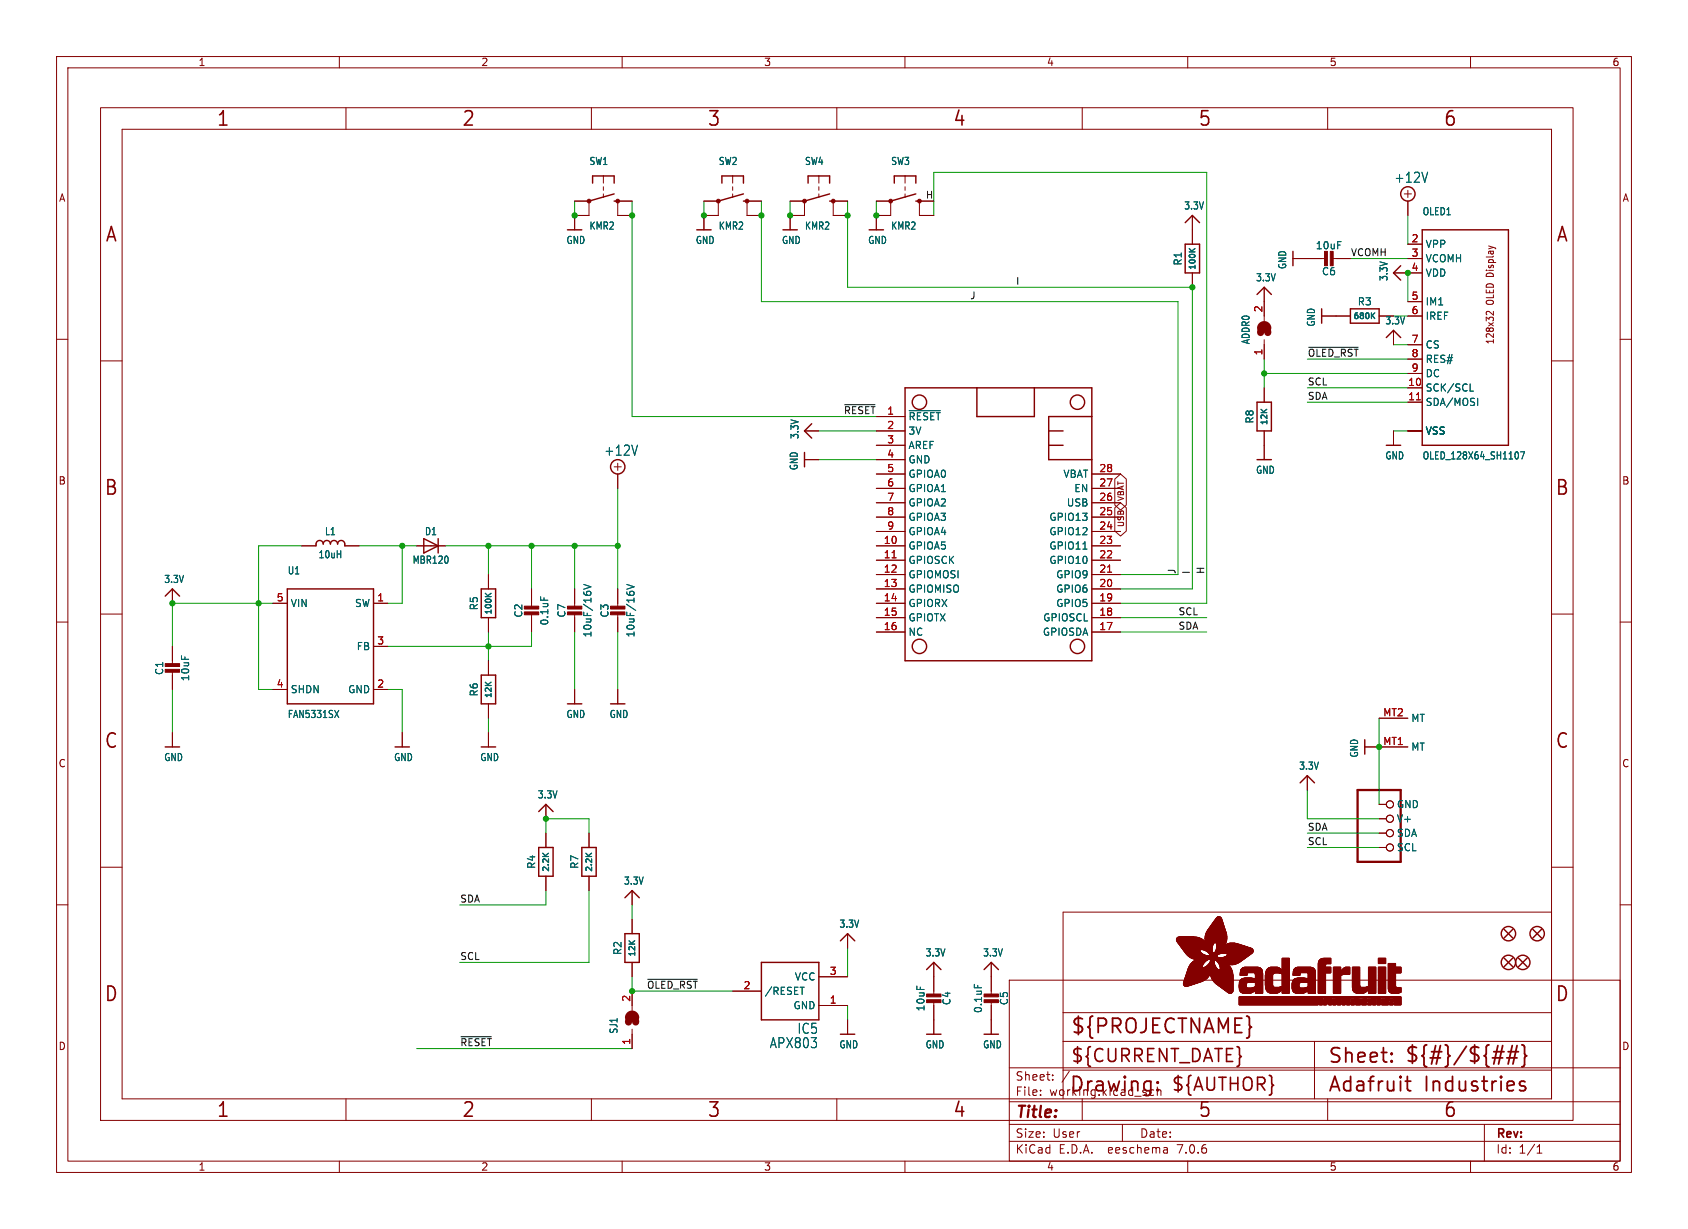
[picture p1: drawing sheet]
<svg xmlns="http://www.w3.org/2000/svg" width="298mm" height="217mm" viewBox="0 0 298 217" stroke-linecap="round" stroke-linejoin="round" font-family="sans-serif">
<defs><g id="words">
<g font-size="3.5" fill="#840000">
<text x="38.2" y="22.7">1</text>
<text x="81.6" y="22.7">2</text>
<text x="125" y="22.7">3</text>
<text x="168.4" y="22.7">4</text>
<text x="211.8" y="22.7">5</text>
<text x="255.1" y="22.7">6</text>
<text x="18.5" y="43.1">A</text>
<text x="275" y="43.1">A</text>
<text x="18.3" y="87.9">B</text>
<text x="274.9" y="87.9">B</text>
<text x="18.3" y="132.7">C</text>
<text x="274.9" y="132.7">C</text>
<text x="18.3" y="177.4">D</text>
<text x="274.9" y="177.4">D</text>
<text x="189.2" y="183.2">${PROJECTNAME}</text>
<text x="234.7" y="188.4">Sheet:</text>
<text x="248.3" y="188.3">${#}/${##}</text>
<text x="38.2" y="197.9">1</text>
<text x="81.6" y="197.9">2</text>
<text x="125" y="197.9">3</text>
<text x="168.4" y="197.9">4</text>
<text x="189" y="193.5">Drawing:</text>
<text x="211.8" y="197.9">5</text>
<text x="234.7" y="193.5">Adafruit</text>
<text x="251.8" y="193.5">Industries</text>
<text x="255.1" y="197.9">6</text>
</g>
<g font-size="3.2" fill="#840000">
<text x="189.2" y="188.2">${CURRENT_DATE}</text>
<text x="207" y="193.3">${AUTHOR}</text>
</g>
<text font-size="2.8" fill="#840000" x="179.4" y="198.2">Title:</text>
<g font-size="2.5" fill="#006464">
<text x="246.4" y="32.5">+12V</text>
<text x="106.7" y="80.8">+12V</text>
<text x="136" y="185.6">APX803</text>
<text x="140.9" y="183">IC5</text>
</g>
<g font-size="2.1" fill="#840000">
<text x="179.4" y="191.3">Sheet:</text>
<text x="179.4" y="194">File:</text>
<text x="185.5" y="194">working.kicad_sch</text>
<text x="179.4" y="201.4">Size:</text>
<text x="186.1" y="201.4">User</text>
<text x="201.4" y="201.4">Date:</text>
<text x="264.4" y="201.6">Rev:</text>
<text x="179.4" y="204.2">KiCad</text>
<text x="187.2" y="204.2">E.D.A.</text>
<text x="196.1" y="204.2">eeschema</text>
<text x="208.4" y="204.2">7.0.6</text>
<text x="264.4" y="204.2">Id:</text>
<text x="268.5" y="204.2">1/1</text>
</g>
<g font-size="1.8" fill="#840000">
<text x="35" y="11.9">1</text>
<text x="85" y="11.9">2</text>
<text x="135" y="11.9">3</text>
<text x="185" y="11.9">4</text>
<text x="235" y="11.9">5</text>
<text x="285" y="11.9">6</text>
<text x="10.3" y="35.9">A</text>
<text x="286.8" y="35.9">A</text>
<text x="264.3" y="53.9" transform="rotate(-90 264.3 53.9)">OLED Display</text>
<text x="264.3" y="61" transform="rotate(-90 264.3 61)">128x32</text>
<text x="10.3" y="85.9">B</text>
<text x="286.7" y="85.9">B</text>
<text x="10.3" y="135.9">C</text>
<text x="286.7" y="135.9">C</text>
<text x="10.3" y="185.9">D</text>
<text x="286.7" y="185.9">D</text>
<text x="35" y="207.2">1</text>
<text x="85" y="207.2">2</text>
<text x="135" y="207.2">3</text>
<text x="185" y="207.2">4</text>
<text x="235" y="207.2">5</text>
<text x="285" y="207.2">6</text>
</g>
<g font-size="1.8" fill="#006464">
<text x="104.1" y="29.4">SW1</text>
<text x="127" y="29.4">SW2</text>
<text x="142.2" y="29.4">SW4</text>
<text x="157.5" y="29.4">SW3</text>
<text x="104.1" y="40.8">KMR2</text>
<text x="127" y="40.8">KMR2</text>
<text x="142.2" y="40.8">KMR2</text>
<text x="157.5" y="40.8">KMR2</text>
<text x="209.3" y="37.3">3.3V</text>
<text x="251.4" y="38.3">OLED1</text>
<text x="100" y="43.3">GND</text>
<text x="122.9" y="43.3">GND</text>
<text x="138.1" y="43.3">GND</text>
<text x="153.4" y="43.3">GND</text>
<text x="209.1" y="47.1" transform="rotate(-90 209.1 47.1)">R1</text>
<text x="227.6" y="47.7" transform="rotate(-90 227.6 47.7)">GND</text>
<text x="232.5" y="44.3">10uF</text>
<text x="252" y="44">VPP</text>
<text x="252" y="46.6">VCOMH</text>
<text x="222" y="50">3.3V</text>
<text x="233.6" y="48.9">C6</text>
<text x="245.5" y="49.8" transform="rotate(-90 245.5 49.8)">3.3V</text>
<text x="252" y="49.1">VDD</text>
<text x="232.7" y="57.9" transform="rotate(-90 232.7 57.9)">GND</text>
<text x="240" y="54.2">R3</text>
<text x="244.8" y="57.6">3.3V</text>
<text x="252" y="54.2">IM1</text>
<text x="252" y="56.7">IREF</text>
<text x="221.1" y="61" transform="rotate(-90 221.1 61)">ADDR0</text>
<text x="252" y="61.8">CS</text>
<text x="252" y="64.4">RES#</text>
<text x="252" y="69.4">SCK/SCL</text>
<text x="252" y="72">SDA/MOSI</text>
<text x="252" y="66.9">DC</text>
<text x="141.4" y="77.8" transform="rotate(-90 141.4 77.8)">3.3V</text>
<text x="160.5" y="74.5">~{RESET}</text>
<text x="160.5" y="77.1">3V</text>
<text x="221.8" y="75" transform="rotate(-90 221.8 75)">R8</text>
<text x="252" y="77.1">VSS</text>
<text x="141.3" y="83.3" transform="rotate(-90 141.3 83.3)">GND</text>
<text x="160.5" y="79.6">AREF</text>
<text x="160.5" y="82.1">GND</text>
<text x="222" y="84">GND</text>
<text x="244.8" y="81.4">GND</text>
<text x="251.4" y="81.4">OLED_128X64_SH1107</text>
<text x="160.5" y="84.7">GPIOA0</text>
<text x="160.5" y="87.2">GPIOA1</text>
<text x="160.5" y="89.8">GPIOA2</text>
<text x="187.9" y="84.7">VBAT</text>
<text x="188.5" y="89.8">USB</text>
<text x="189.8" y="87.2">EN</text>
<text x="57.3" y="94.8">L1</text>
<text x="75" y="94.8">D1</text>
<text x="160.5" y="92.3">GPIOA3</text>
<text x="160.5" y="94.8">GPIOA4</text>
<text x="185.4" y="94.8">GPIO12</text>
<text x="185.4" y="92.3">GPIO13</text>
<text x="50.8" y="101.8">U1</text>
<text x="56.2" y="98.9">10uH</text>
<text x="72.8" y="99.9">MBR120</text>
<text x="160.5" y="97.4">GPIOA5</text>
<text x="160.5" y="99.9">GPIOSCK</text>
<text x="185.4" y="99.9">GPIO10</text>
<text x="185.4" y="97.4">GPIO11</text>
<text x="28.9" y="103.3">3.3V</text>
<text x="51.3" y="107.5">VIN</text>
<text x="62.7" y="107.5">SW</text>
<text x="160.5" y="102.5">GPIOMOSI</text>
<text x="160.5" y="105">GPIOMISO</text>
<text x="160.5" y="107.5">GPIORX</text>
<text x="186.6" y="107.5">GPIO5</text>
<text x="186.6" y="105">GPIO6</text>
<text x="186.6" y="102.5">GPIO9</text>
<text x="84.7" y="108" transform="rotate(-90 84.7 108)">R5</text>
<text x="92.6" y="109.3" transform="rotate(-90 92.6 109.3)">C2</text>
<text x="97.1" y="110.7" transform="rotate(-90 97.1 110.7)">0.1uF</text>
<text x="100.2" y="109.3" transform="rotate(-90 100.2 109.3)">C7</text>
<text x="104.8" y="112.8" transform="rotate(-90 104.8 112.8)">10uF/16V</text>
<text x="107.8" y="109.3" transform="rotate(-90 107.8 109.3)">C3</text>
<text x="112.4" y="112.8" transform="rotate(-90 112.4 112.8)">10uF/16V</text>
<text x="160.5" y="110.1">GPIOTX</text>
<text x="160.5" y="112.6">NC</text>
<text x="184.3" y="112.6">GPIOSDA</text>
<text x="184.3" y="110.1">GPIOSCL</text>
<text x="29.1" y="119.5" transform="rotate(-90 29.1 119.5)">C1</text>
<text x="63" y="115.2">FB</text>
<text x="33.6" y="120.6" transform="rotate(-90 33.6 120.6)">10uF</text>
<text x="51.3" y="122.8">SHDN</text>
<text x="61.5" y="122.8">GND</text>
<text x="84.7" y="123.3" transform="rotate(-90 84.7 123.3)">R6</text>
<text x="50.8" y="127.2">FAN5331SX</text>
<text x="100" y="127.2">GND</text>
<text x="107.7" y="127.2">GND</text>
<text x="249.4" y="127.9">MT</text>
<text x="28.9" y="134.8">GND</text>
<text x="69.6" y="134.8">GND</text>
<text x="84.8" y="134.8">GND</text>
<text x="229.6" y="136.3">3.3V</text>
<text x="240.3" y="134.1" transform="rotate(-90 240.3 134.1)">GND</text>
<text x="249.4" y="132.9">MT</text>
<text x="95" y="141.4">3.3V</text>
<text x="246.9" y="143.1">GND</text>
<text x="246.9" y="145.6">V+</text>
<text x="246.9" y="148.2">SDA</text>
<text x="94.8" y="153.7" transform="rotate(-90 94.8 153.7)">R4</text>
<text x="102.5" y="153.7" transform="rotate(-90 102.5 153.7)">R7</text>
<text x="246.9" y="150.7">SCL</text>
<text x="110.2" y="156.6">3.3V</text>
<text x="148.3" y="164.3">3.3V</text>
<text x="110.1" y="169" transform="rotate(-90 110.1 169)">R2</text>
<text x="140.4" y="173.6">VCC</text>
<text x="163.5" y="169.3">3.3V</text>
<text x="173.7" y="169.3">3.3V</text>
<text x="135.1" y="176.1">/RESET</text>
<text x="140.2" y="178.7">GND</text>
<text x="163.7" y="178.9" transform="rotate(-90 163.7 178.9)">10uF</text>
<text x="168.3" y="177.9" transform="rotate(-90 168.3 177.9)">C4</text>
<text x="173.8" y="179.2" transform="rotate(-90 173.8 179.2)">0.1uF</text>
<text x="178.4" y="177.9" transform="rotate(-90 178.4 177.9)">C5</text>
<text x="109.4" y="182.9" transform="rotate(-90 109.4 182.9)">SJ1</text>
<text x="148.3" y="185.6">GND</text>
<text x="163.5" y="185.6">GND</text>
<text x="173.7" y="185.6">GND</text>
</g>
<g font-size="1.8" fill="#a90000">
<text x="249.5" y="42.9">2</text>
<text x="249.5" y="45.5">3</text>
<text x="249.5" y="48">4</text>
<text x="249.5" y="53.1">5</text>
<text x="223.3" y="55.3" transform="rotate(-90 223.3 55.3)">2</text>
<text x="249.5" y="55.6">6</text>
<text x="223.3" y="62.9" transform="rotate(-90 223.3 62.9)">1</text>
<text x="249.5" y="60.7">7</text>
<text x="249.5" y="63.2">8</text>
<text x="249.5" y="65.8">9</text>
<text x="248.9" y="68.3">10</text>
<text x="248.9" y="70.9">11</text>
<text x="156.8" y="75.9">2</text>
<text x="156.8" y="73.4">1</text>
<text x="156.8" y="78.5">3</text>
<text x="156.8" y="81">4</text>
<text x="156.8" y="83.6">5</text>
<text x="194.3" y="83.6">28</text>
<text x="156.8" y="86.1">6</text>
<text x="156.8" y="88.6">7</text>
<text x="194.3" y="88.6">26</text>
<text x="194.3" y="86.1">27</text>
<text x="156.8" y="91.2">8</text>
<text x="156.8" y="93.7">9</text>
<text x="194.3" y="93.7">24</text>
<text x="194.3" y="91.2">25</text>
<text x="156.2" y="96.3">10</text>
<text x="156.2" y="98.8">11</text>
<text x="156.2" y="101.3">12</text>
<text x="194.3" y="101.3">21</text>
<text x="194.3" y="98.8">22</text>
<text x="194.3" y="96.3">23</text>
<text x="48.8" y="106.4">5</text>
<text x="66.6" y="106.4">1</text>
<text x="156.2" y="103.9">13</text>
<text x="156.2" y="106.4">14</text>
<text x="194.3" y="106.4">19</text>
<text x="194.3" y="103.9">20</text>
<text x="156.2" y="109">15</text>
<text x="156.2" y="111.5">16</text>
<text x="194.3" y="111.5">17</text>
<text x="194.3" y="109">18</text>
<text x="66.6" y="114">3</text>
<text x="48.8" y="121.7">4</text>
<text x="66.6" y="121.7">2</text>
<text x="244.5" y="126.7">MT2</text>
<text x="244.5" y="131.8">MT1</text>
<text x="146.6" y="172.5">3</text>
<text x="111.5" y="177.2" transform="rotate(-90 111.5 177.2)">2</text>
<text x="131.4" y="175">2</text>
<text x="146.6" y="177.5">1</text>
<text x="111.5" y="184.9" transform="rotate(-90 111.5 184.9)">1</text>
</g>
<g font-size="1.7" fill="#0f0f0f">
<text x="163.6" y="35.2">H</text>
<text x="238.8" y="45.4">VCOMH</text>
<text x="171.4" y="53">J</text>
<text x="179.5" y="50.5">I</text>
<text x="231.1" y="63.2">~{OLED_RST}</text>
<text x="231.1" y="68.2">SCL</text>
<text x="231.1" y="70.8">SDA</text>
<text x="149.1" y="73.3">~{RESET}1</text>
<text x="207.9" y="101.6" transform="rotate(-90 207.9 101.6)">J</text>
<text x="210.5" y="101.6" transform="rotate(-90 210.5 101.6)">I</text>
<text x="213" y="101.6" transform="rotate(-90 213 101.6)">H</text>
<text x="208.3" y="108.9">SCL</text>
<text x="208.3" y="111.4">SDA</text>
<text x="231.1" y="149.5">SCL</text>
<text x="231.1" y="147">SDA</text>
<text x="81.3" y="159.7">SDA</text>
<text x="81.3" y="169.8">SCL</text>
<text x="114.3" y="174.9">~{OLED_RST}</text>
<text x="81.3" y="185.1">~{RESET}</text>
</g>
<g font-size="1.4" fill="#006464">
<text x="211.6" y="47.9" transform="rotate(-90 211.6 47.9)">100K</text>
<text x="239.1" y="56.7">680K</text>
<text x="224.3" y="75.3" transform="rotate(-90 224.3 75.3)">12K</text>
<text x="87.2" y="108.8" transform="rotate(-90 87.2 108.8)">100K</text>
<text x="87.2" y="123.6" transform="rotate(-90 87.2 123.6)">12K</text>
<text x="97.3" y="154.3" transform="rotate(-90 97.3 154.3)">2.2K</text>
<text x="105" y="154.3" transform="rotate(-90 105 154.3)">2.2K</text>
<text x="112.6" y="169.3" transform="rotate(-90 112.6 169.3)">12K</text>
</g>
<g font-size="1.4" fill="#840000">
<text x="198.9" y="88.7" transform="rotate(-90 198.9 88.7)">VBAT</text>
<text x="198.9" y="93.3" transform="rotate(-90 198.9 93.3)">USB</text>
</g>
</g></defs>
<g fill="none" stroke="#840000" stroke-width=".18">
<path d="M10 10h278.5v197.3h-278.5zM12 12h274.5v193.3h-274.5zM17.8 19h260.3v179.1h-260.3zM60 10v2M61.2 19v3.9M104.6 19v3.9M110 10v2M148 19v3.9M160 10v2M191.3 19v3.9M210 10v2M234.7 19v3.9"/>
<path d="M260 10v2M21.6 22.9h252.7v171.4h-252.7zM101.6 35.6h2.5v2.5h-2.5v2.5M106.7 31.1v1.3M106.7 33v.7M106.7 34.3v.6M111.8 35.6h-2.6v2.5h2.6M124.5 35.6h2.5v2.5h-2.5v2.5M129.5 31.1v1.3M129.5 33v.7M129.5 34.3v.6M134.6 35.6h-2.5v2.5h2.5"/>
<path d="M139.7 35.6h2.5v2.5h-2.5v2.5M144.8 31.1v1.3M144.8 33v.7M144.8 34.3v.6M149.9 35.6h-2.6v2.5h2.6M154.9 35.6h2.6v2.5h-2.6v2.5M160 31.1v1.3M160 33v.7M160 34.3v.6M165.1 35.6h-2.5v2.5h2.5M210.8 38.1v5.1M248.3 34.3h1.3"/>
<path d="M248.9 33.7v1.2M248.9 35.6v2.5M10 60h2M210.8 48.3v2.5M223.5 50.8v6M228.6 45.7h5.8M233.7 55.9h5.1M235.5 45.7h3.3M243.8 55.9h2.6M246.4 48.3h5.1M246.4 58.4v2.6M248.9 45.7h2.6"/>
<path d="M248.9 43.2h2.6M248.9 53.3h2.6M248.9 55.9h2.6M264 55.1v.6l-.9-.6-.3 .1v.3M286.5 60h2M17.8 63.8h3.8M142.2 76.2h2.6M154.9 76.2h5.1M154.9 73.7h5.1M154.9 78.7h5.1M223.5 60.1v3.4M223.5 68.6v2.5"/>
<path d="M223.5 76.2v5.1M246.4 76.2v2.5M248.9 76.2h2.6M248.9 68.6h2.6M248.9 71.1h2.6M248.9 61h2.6M248.9 63.5h2.6M248.9 66h2.6M274.3 63.8h3.8M53.3 96.5h2.6M61 96.5h2.5M73.7 96.5h5"/>
<path d="M108.6 82.5h1.3M109.2 81.9v1.3M109.2 83.8v2.6M142.2 81.3h2.6M154.9 81.3h5.1M154.9 96.5h5.1M154.9 99.1h5.1M154.9 94h5.1M154.9 91.4h5.1M154.9 88.9h5.1M154.9 86.4h5.1M154.9 83.8h5.1"/>
<path d="M193 96.5h5.1M193 99.1h5.1M193 94h5.1M193 91.4h5.1M193 88.9h5.1M193 86.4h5.1M193 83.8h5.1M197.1 89.8l1-.9 1 .9v4.1l-1 .9-1-.9zM197.1 84.7l1-.9 1 .9v4.6l-1 .9-1-.9zM10 110h2M17.8 108.6h3.8M30.5 104.1v2.6"/>
<path d="M30.5 114.3v3.3M30.5 118.6v3.3M48.3 106.7h2.5M66 106.7h2.6M66 114.3h2.6M86.4 101.6v2.5M86.4 109.2v2.6M86.4 116.8v2.6M94 104.1v3.3M94 108.5v3.3M101.6 104.1v3.3M101.6 108.5v3.3"/>
<path d="M109.2 104.1v3.3M109.2 108.5v3.3M154.9 101.6h5.1M154.9 104.1h5.1M154.9 106.7h5.1M154.9 109.2h5.1M154.9 111.8h5.1M193 101.6h5.1M193 104.1h5.1M193 106.7h5.1M193 109.2h5.1M193 111.8h5.1"/>
<path d="M274.3 108.6h3.8M286.5 110h2M30.5 129.5v2.6M48.3 121.9h2.5M66 121.9h2.6M71.1 129.5v2.6M86.4 124.5v2.5M86.4 129.5v2.6M101.6 121.9v2.6M109.2 121.9v2.6M231.1 137.2v2.5M241.3 132.1h7.6"/>
<path d="M243.8 127h5.1M10 160h2M17.8 153.4h3.8M96.5 142.2v2.6M96.5 147.3v2.6M96.5 154.9v2.6M104.1 147.3v2.6M104.1 154.9v2.6M111.8 157.5v2.5M243.8 142.2h1.3M243.8 144.8h1.3M243.8 147.3h1.3"/>
<path d="M243.8 149.9h1.3M274.3 153.4h3.8M286.5 160h2M111.8 162.6v2.5M111.8 170.2v2.5M111.8 175.3v3.4M129.5 175.3h5.1M144.8 177.8h5.1M144.8 172.7h5.1M149.9 165.1v2.5M165.1 170.2v5.8M165.1 177v5.9"/>
<path d="M175.3 170.2v5.8M175.3 177v5.9M178.4 173.3h108.1v32h-108.1zM188 179.1h86.3M274.3 161.3h-86.3v33M61.2 194.3v3.8M104.6 194.3v3.8M111.8 182v3.4M148 194.3v3.8M149.9 180.3v2.6M178.4 198.8h108.1M178.4 194.8h108.1"/>
<path d="M178.4 188.8h108.1M184 193.6v.1M184 192.8v.1M186.1 190.9v.1M186.1 190.1v.1M188 184.1h86.3M188 189.2h86.3M189.1 189.4l-1.3 2M191.3 194.3v3.8M198.4 198.8v3M203.8 192.7l.2 .1M204 193.6l-.2 .1"/>
<path d="M204.6 192.2v1.5M204.6 192.9l.2-.2 .4 .1 .1 .9M232.4 184.1v10.2M234.7 194.3v3.8M262.5 198.8v6.5M60 205.3v2M110 205.3v2M160 205.3v2M178.4 201.8h108.1M206.3 203l.1 .9M206.4 203.8l-.1 .1M206.4 203.3h-.1"/>
<path d="M210 205.3v2M260 205.3v2M271.8 203.9h.8M271.8 202.8l.4-.4v1.5"/>
<circle cx="245.7" cy="147.3" r=".63"/>
<circle cx="245.7" cy="144.8" r=".63"/>
<circle cx="245.7" cy="149.9" r=".63"/>
<circle cx="245.7" cy="142.2" r=".63"/>
</g>
<g fill="none" stroke="#840000" stroke-width=".25">
<path d="M104.8 32.4v-1.3h3.8v1.3M108.6 35.6h.6M108.6 34.3l-4.5 1.3M127.6 32.4v-1.3h3.8v1.3M131.4 35.6h.7M131.4 34.3l-4.4 1.3M142.9 32.4v-1.3h3.8v1.3M146.7 35.6h.6M146.7 34.3l-4.5 1.3M158.1 32.4v-1.3h3.8v1.3M161.9 34.3l-4.4 1.3M161.9 35.6h.7"/>
<path d="M209.5 39.4l1.3-1.3 1.3 1.3M100.3 40.6h2.6M123.2 40.6h2.5M138.4 40.6h2.6M153.7 40.6h2.5M209.5 43.2h2.6v5.1h-2.6zM222.2 52.1l1.3-1.3 1.3 1.3M228.6 44.4v2.6M233.7 54.6v2.5M238.8 54.6h5v2.5h-5zM245.1 59.7l1.3-1.3 1.2 1.3M247.6 47l-1.2 1.3 1.2 1.2"/>
<path d="M251.5 40.6h15.2v38.1h-15.2zM143.5 74.9l-1.3 1.3 1.3 1.3M160 68.6h33v48.2h-33zM172.7 68.6v5.1h10.2v-5.1M185.4 76.2h2.6M185.4 78.7h2.6M193 73.7h-7.6v7.6h7.6M222.2 71.1h2.6v5.1h-2.6zM245.1 78.7h2.5M55.9 96.5v-.3a.64 .64 0 0 1 .6-.6 .64 .64 0 0 1 .6 .6 .64 .64 0 0 1 .7-.6 .64 .64 0 0 1 .6 .6 .64 .64 0 0 1 .7-.6 .64 .64 0 0 1 .6 .6 .64 .64 0 0 1 .6-.6 .64 .64 0 0 1 .7 .6v.3M74.9 95.2l2.6 1.3-2.6 1.3zM77.5 95.2v2.6"/>
<path d="M142.2 80v2.5M222.2 81.3h2.6M29.2 105.4l1.3-1.3 1.2 1.3M50.8 104.1h15.2v20.4h-15.2zM85.1 104.1h2.5v5.1h-2.5zM85.1 119.4h2.5v5.1h-2.5zM29.2 132.1h2.5M69.8 132.1h2.6M85.1 132.1h2.5M100.3 124.5h2.6M107.9 124.5h2.6M229.9 138.4l1.2-1.2 1.3 1.2"/>
<path d="M241.3 130.8v2.5M95.2 143.5l1.3-1.3 1.3 1.3M95.2 149.9h2.6v5h-2.6zM102.9 149.9h2.5v5h-2.5zM110.5 158.7l1.3-1.2 1.2 1.2M110.5 165.1h2.5v5.1h-2.5zM134.6 170.2h10.2v10.1h-10.2zM148.6 166.4l1.3-1.3 1.2 1.3M163.8 171.4l1.3-1.2 1.3 1.2M174 171.4l1.3-1.2 1.2 1.2M265.9 169.4l1.6 1.5M265.9 164.3l1.6 1.6"/>
<path d="M267.5 169.4l-1.6 1.5M267.5 164.3l-1.6 1.6M268.5 169.4l1.5 1.5M270 169.4l-1.5 1.5M271 164.3l1.5 1.6M272.5 164.3l-1.5 1.6M148.6 182.9h2.5M163.8 182.9h2.6M174 182.9h2.5"/>
<circle cx="248.9" cy="34.3" r="1.27"/>
<circle cx="162.6" cy="71.1" r="1.27"/>
<circle cx="190.5" cy="71.1" r="1.27"/>
<circle cx="109.2" cy="82.5" r="1.27"/>
<circle cx="162.6" cy="114.3" r="1.27"/>
<circle cx="190.5" cy="114.3" r="1.27"/>
<circle cx="266.7" cy="170.2" r="1.27"/>
<circle cx="266.7" cy="165.1" r="1.27"/>
<circle cx="269.2" cy="170.2" r="1.27"/>
<circle cx="271.8" cy="165.1" r="1.27"/>
</g>
<g fill="#840000" stroke="#840000" stroke-width=".18">
<path d="M208 166.3h4.8z"/>
<path d="M208 166.2l4.8 .1z"/>
<path d="M208 166.2h4.8z"/>
<path d="M208 166.2h4.7z"/>
<path d="M208 166.1l4.7 .1z"/>
<path d="M208 166.1h4.6z"/>
<path d="M208 166l4.5 .1z"/>
<path d="M208 166h4.5z"/>
<path d="M208 166.4h4.9z"/>
<path d="M208 166.3l4.9 .1z"/>
<path d="M208 166h4.4z"/>
<path d="M208 165.9l4.4 .1z"/>
<path d="M208.1 166.4l4.9 .1z"/>
<path d="M208.1 165.9h4.2z"/>
<path d="M208.1 166.5h4.9z"/>
<path d="M208.1 165.9h4.1z"/>
<path d="M208.1 165.8l4 .1z"/>
<path d="M208.1 166.6h5z"/>
<path d="M208.1 166.5l4.9 .1z"/>
<path d="M208.1 165.8h3.9z"/>
<path d="M208.2 166.6h4.9z"/>
<path d="M208.2 165.8h3.6z"/>
<path d="M208.2 166.6l4.9 .1z"/>
<path d="M208.2 165.7l3.5 .1z"/>
<path d="M208.2 166.7h5z"/>
<path d="M208.2 166.7h4.9z"/>
<path d="M208.3 166.7l4.9 .1z"/>
<path d="M208.3 165.7h3.3z"/>
<path d="M208.3 166.8h6.3z"/>
<path d="M208.3 166.8h4.9z"/>
<path d="M208.3 166.8l6.3 .1z"/>
<path d="M208.4 166.9h6.2z"/>
<path d="M208.4 167h6.1z"/>
<path d="M208.4 166.9l6.1 .1z"/>
<path d="M208.4 165.7h2.8z"/>
<path d="M208.5 167h6z"/>
<path d="M208.5 167l6 .1z"/>
<path d="M208.6 167.1h5.9z"/>
<path d="M208.6 167.1l5.8 .1z"/>
<path d="M208.6 167.2h5.8z"/>
<path d="M208.7 167.2l5.7 .1z"/>
<path d="M208.7 167.3h5.7z"/>
<path d="M208.7 167.3l5.7 .1z"/>
<path d="M208.8 167.4h5.6z"/>
<path d="M208.8 167.5h5.5z"/>
<path d="M208.8 167.4l5.5 .1z"/>
<path d="M208.9 167.5l5.4 .1z"/>
<path d="M208.9 167.6h5.4z"/>
<path d="M208.9 167.6l5.4 .1z"/>
<path d="M209 167.7h5.3z"/>
<path d="M209 167.7l5.3 .1z"/>
<path d="M209 167.8h5.3z"/>
<path d="M209.1 167.8h5.2z"/>
<path d="M209.1 167.8l5.2 .1z"/>
<path d="M209.1 167.9h5.2z"/>
<path d="M209.2 167.9l3.1 .1z"/>
<path d="M209.2 168h3z"/>
<path d="M209.2 174.1h1.8z"/>
<path d="M209.2 174l1.8 .1z"/>
<path d="M209.2 174h2z"/>
<path d="M209.2 174h2.1z"/>
<path d="M209.2 173.9l2.1 .1z"/>
<path d="M209.2 173.9h2.3z"/>
<path d="M209.2 173.9h2.4z"/>
<path d="M209.2 173.8l2.4 .1z"/>
<path d="M209.2 173.8h2.6z"/>
<path d="M209.2 168l3 .1z"/>
<path d="M209.3 174.1l1.4 .1z"/>
<path d="M209.3 174.1h1.5z"/>
<path d="M209.3 173.8h2.6z"/>
<path d="M209.3 173.7l2.6 .1z"/>
<path d="M209.3 173.7h2.8z"/>
<path d="M209.3 168.1h2.9z"/>
<path d="M209.3 174.2h1.2z"/>
<path d="M209.3 174.2h1.3z"/>
<path d="M209.3 173.7h2.9z"/>
<path d="M209.3 173.6l3 .1z"/>
<path d="M209.3 173.6h3.1z"/>
<path d="M209.3 173.6h3.2z"/>
<path d="M209.3 168.1l2.9 .1z"/>
<path d="M209.3 174.2l1.1 .1z"/>
<path d="M209.3 173.5l3.3 .1z"/>
<path d="M209.3 173.5h3.3z"/>
<path d="M209.3 173.4l3.4 .1z"/>
<path d="M209.3 173.4h3.5z"/>
<path d="M209.3 168.2h2.9z"/>
<path d="M209.4 174.3h.9z"/>
<path d="M209.4 173.4h3.4z"/>
<path d="M209.4 174.3h.8z"/>
<path d="M209.4 173.3l3.5 .1z"/>
<path d="M209.4 173.3h3.5z"/>
<path d="M209.4 173.3h3.6z"/>
<path d="M209.4 173.2l3.7 .1z"/>
<path d="M209.4 168.3h2.8z"/>
<path d="M209.4 168.2l2.8 .1z"/>
<path d="M209.4 174.3l.7 .1z"/>
<path d="M209.4 173.2h3.7z"/>
<path d="M209.4 173.2h3.8z"/>
<path d="M209.4 173.1l3.8 .1z"/>
<path d="M209.4 173.1h3.9z"/>
<path d="M209.5 173.1h3.8z"/>
<path d="M209.5 173l3.8 .1z"/>
<path d="M209.5 168.3l2.8 .1z"/>
<path d="M209.5 174.4h.5z"/>
<path d="M209.5 173h3.9z"/>
<path d="M209.5 172.9l4 .1z"/>
<path d="M209.5 168.4h2.8z"/>
<path d="M209.5 172.9h4z"/>
<path d="M209.5 172.8l4.1 .1z"/>
<path d="M209.5 172.8h4.1z"/>
<path d="M209.5 168.4l2.9 .1z"/>
<path d="M209.6 172.8h4z"/>
<path d="M209.6 172.7l4 .1z"/>
<path d="M209.6 168.5h2.8z"/>
<path d="M209.6 174.4h.3z"/>
<path d="M209.6 172.7h4.1z"/>
<path d="M209.6 172.6l4.1 .1z"/>
<path d="M209.6 168.5l2.9 .1z"/>
<path d="M209.6 172.6h4.1z"/>
<path d="M209.6 172.6h4.2z"/>
<path d="M209.6 172.5l4.2 .1z"/>
<path d="M209.6 172.5h4.2z"/>
<path d="M209.6 168.6h3z"/>
<path d="M209.6 168.6h2.9z"/>
<path d="M209.7 172.5h4.1z"/>
<path d="M209.7 172.4l4.1 .1z"/>
<path d="M209.7 172.4h4.2z"/>
<path d="M209.7 172.3l4.2 .1z"/>
<path d="M209.7 168.6l2.9 .1z"/>
<path d="M209.8 172.3h4.1z"/>
<path d="M209.8 172.2l4.1 .1z"/>
<path d="M209.8 172.2h4.1z"/>
<path d="M209.8 168.7l2.9 .1z"/>
<path d="M209.8 168.7h2.9z"/>
<path d="M209.8 172.1l4.2 .1z"/>
<path d="M209.8 172.1h4.2z"/>
<path d="M209.8 168.8h3z"/>
<path d="M209.8 172l4.2 .1z"/>
<path d="M209.8 172h4.2z"/>
<path d="M209.8 168.8h3.1z"/>
<path d="M209.9 171.9l4.1 .1z"/>
<path d="M209.9 171.9h4.1z"/>
<path d="M209.9 168.8l3 .1z"/>
<path d="M209.9 171.8l4.1 .1z"/>
<path d="M209.9 171.8h4.1z"/>
<path d="M209.9 168.9h3.1z"/>
<path d="M209.9 171.8h8z"/>
<path d="M209.9 171.7l8 .1z"/>
<path d="M209.9 171.7h7.9z"/>
<path d="M209.9 168.9h3.2z"/>
<path d="M210 171.6l7.8 .1z"/>
<path d="M210 171.6h7.8z"/>
<path d="M210 168.9l3.2 .1z"/>
<path d="M210 171.5l7.8 .1z"/>
<path d="M210 171.5h5.5z"/>
<path d="M210 169h3.3z"/>
<path d="M210 171.5h5.4z"/>
<path d="M210 171.4l5.4 .1z"/>
<path d="M210 171.4h5.3z"/>
<path d="M210 169h5.2z"/>
<path d="M210.1 171.3l5.1 .1z"/>
<path d="M210.1 171.3h5.1z"/>
<path d="M210.1 169l5.1 .1z"/>
<path d="M210.1 171.2l5 .1z"/>
<path d="M210.1 171.2h5z"/>
<path d="M210.1 171.1l5 .1z"/>
<path d="M210.1 171.1h4.9z"/>
<path d="M210.1 169.1h5z"/>
<path d="M210.2 171l2.5 .1z"/>
<path d="M210.2 171h2.5z"/>
<path d="M210.2 169.1h5z"/>
<path d="M210.2 171h2.4z"/>
<path d="M210.2 169.1l5 .1z"/>
<path d="M210.2 170.9l2.4 .1z"/>
<path d="M210.2 170.9h2.4z"/>
<path d="M210.2 169.2h5z"/>
<path d="M210.3 170.8l2.3 .1z"/>
<path d="M210.3 170.8h2.3z"/>
<path d="M210.3 169.2h4.9z"/>
<path d="M210.3 170.7l2.3 .1z"/>
<path d="M210.3 170.7h2.3z"/>
<path d="M210.3 169.2l5 .1z"/>
<path d="M210.4 170.7h2.2z"/>
<path d="M210.4 170.6l2.3 .1z"/>
<path d="M210.4 170.6h2.3z"/>
<path d="M210.4 169.3h5z"/>
<path d="M210.4 170.5l2.3 .1z"/>
<path d="M210.5 170.5h2.2z"/>
<path d="M210.5 169.3l5.2 .1z"/>
<path d="M210.5 170.4l2.3 .1z"/>
<path d="M210.5 170.4h2.3z"/>
<path d="M210.6 170.4h2.2z"/>
<path d="M210.6 169.4h9.6z"/>
<path d="M210.6 170.3l2.2 .1z"/>
<path d="M210.6 170.3h2.2z"/>
<path d="M210.7 170.3h2.2z"/>
<path d="M210.7 169.4l9.4 .1z"/>
<path d="M210.7 170.2l2.2 .1z"/>
<path d="M210.7 170.2h2.2z"/>
<path d="M210.8 170.2h2.2z"/>
<path d="M210.8 170.1l2.2 .1z"/>
<path d="M210.8 169.5h9.3z"/>
<path d="M210.8 170.1h2.2z"/>
<path d="M210.9 170.1h2.2z"/>
<path d="M211 170l2.1 .1z"/>
<path d="M211 170h2.1z"/>
<path d="M211 169.5l9 .1z"/>
<path d="M211 170h2.2z"/>
<path d="M211.1 169.9l2.2 .1z"/>
<path d="M211.1 169.9h2.2z"/>
<path d="M211.2 169.6h8.7z"/>
<path d="M211.2 169.8l2.1 .1z"/>
<path d="M211.3 169.8h2.1z"/>
<path d="M211.3 169.6h8.6z"/>
<path d="M211.4 169.7l2.1 .1z"/>
<path d="M211.5 169.7h2.1z"/>
<path d="M211.6 169.7h2z"/>
<path d="M211.7 169.6l2 .1z"/>
<path d="M212.7 167.9l1.6 .1z"/>
<path d="M212.8 168h1.5z"/>
<path d="M212.9 168h1.4z"/>
<path d="M212.9 171l2.1 .1z"/>
<path d="M213 171h2z"/>
<path d="M213 168l1.3 .1z"/>
<path d="M213 166h3.9z"/>
<path d="M213 165.9l3.9 .1z"/>
<path d="M213 165.9h3.9z"/>
<path d="M213 165.8l3.9 .1z"/>
<path d="M213.1 171h1.9z"/>
<path d="M213.1 168.1h1.2z"/>
<path d="M213.1 166.3l3.8 .1z"/>
<path d="M213.1 166.3h3.8z"/>
<path d="M213.1 166.2l3.8 .1z"/>
<path d="M213.1 166.2h3.8z"/>
<path d="M213.1 166.1l3.8 .1z"/>
<path d="M213.1 166.1h3.8z"/>
<path d="M213.1 166l3.8 .1z"/>
<path d="M213.1 165.8h3.8z"/>
<path d="M213.1 165.7l3.8 .1z"/>
<path d="M213.1 165.7h3.8z"/>
<path d="M213.1 165.6l3.8 .1z"/>
<path d="M213.1 165.6h3.8z"/>
<path d="M213.1 165.5l3.8 .1z"/>
<path d="M213.1 165.5h3.8z"/>
<path d="M213.1 166.4l3.7 .1z"/>
<path d="M213.1 166.4h3.8z"/>
<path d="M213.1 165.4l3.8 .1z"/>
<path d="M213.1 165.4h3.8z"/>
<path d="M213.1 170.9l1.9 .1z"/>
<path d="M213.1 166.5l3.7 .1z"/>
<path d="M213.1 166.5h3.7z"/>
<path d="M213.1 165.3l3.8 .1z"/>
<path d="M213.1 165.3h3.8z"/>
<path d="M213.2 170.9h1.7z"/>
<path d="M213.2 166.7h1.6z"/>
<path d="M213.2 166.6l3.6 .1z"/>
<path d="M213.2 166.6h3.6z"/>
<path d="M213.2 165.2l3.7 .1z"/>
<path d="M213.2 165.2h3.7z"/>
<path d="M213.2 165.1l3.7 .1z"/>
<path d="M213.2 168.1l1.1 .1z"/>
<path d="M213.2 166.7l1.5 .1z"/>
<path d="M213.2 166.7h1.5z"/>
<path d="M213.2 165.1h3.6z"/>
<path d="M213.2 165l3.6 .1z"/>
<path d="M213.3 170.9h1.6z"/>
<path d="M213.3 166.8h1.3z"/>
<path d="M213.3 165h3.5z"/>
<path d="M213.3 164.9l3.5 .1z"/>
<path d="M213.3 170.8l1.6 .1z"/>
<path d="M213.3 168.2h1z"/>
<path d="M213.3 164.9h3.5z"/>
<path d="M213.3 164.8l3.5 .1z"/>
<path d="M213.4 170.8h1.5z"/>
<path d="M213.4 164.8h3.4z"/>
<path d="M213.4 164.8h3.3z"/>
<path d="M213.4 164.7l3.3 .1z"/>
<path d="M213.4 168.2l1 .1z"/>
<path d="M213.4 164.7h3.3z"/>
<path d="M213.4 164.6l3.3 .1z"/>
<path d="M213.5 170.7l1.4 .1z"/>
<path d="M213.5 170.7h1.3z"/>
<path d="M213.5 168.3h.9z"/>
<path d="M213.5 164.6h3.2z"/>
<path d="M213.5 164.5l3.2 .1z"/>
<path d="M213.5 164.5h3.2z"/>
<path d="M213.5 164.5h3.1z"/>
<path d="M213.6 170.6l1.2 .1z"/>
<path d="M213.6 170.6h1.2z"/>
<path d="M213.6 168.3l.8 .1z"/>
<path d="M213.6 164.4l3 .1z"/>
<path d="M213.6 164.4h3z"/>
<path d="M213.6 168.4h.8z"/>
<path d="M213.6 164.3l3 .1z"/>
<path d="M213.7 170.5l1.1 .1z"/>
<path d="M213.7 170.5h1.1z"/>
<path d="M213.7 168.4l.8 .1z"/>
<path d="M213.7 164.3h2.9z"/>
<path d="M213.7 170.5h1z"/>
<path d="M213.7 168.5h.9z"/>
<path d="M213.7 168.5h.8z"/>
<path d="M213.7 164.2l2.9 .1z"/>
<path d="M213.7 164.2h2.8z"/>
<path d="M213.7 170.4l1 .1z"/>
<path d="M213.8 170.4h.9z"/>
<path d="M213.8 169h1.4z"/>
<path d="M213.8 168.6h2.1z"/>
<path d="M213.8 168.5l2.3 .1z"/>
<path d="M213.8 164.2h2.7z"/>
<path d="M213.8 164.1l2.7 .1z"/>
<path d="M213.8 170.3l.9 .1z"/>
<path d="M213.8 168.9l1.4 .1z"/>
<path d="M213.8 168.6l1.9 .1z"/>
<path d="M213.8 168.6h2z"/>
<path d="M213.8 164.1h2.7z"/>
<path d="M213.8 170.3h.9z"/>
<path d="M213.8 168.9h1.4z"/>
<path d="M213.8 168.7h1.7z"/>
<path d="M213.8 164l2.7 .1z"/>
<path d="M213.9 170.3h.8z"/>
<path d="M213.9 170.2l.8 .1z"/>
<path d="M213.9 168.9h1.4z"/>
<path d="M213.9 168.8l1.4 .1z"/>
<path d="M213.9 168.8h1.4z"/>
<path d="M213.9 168.8h1.5z"/>
<path d="M213.9 168.7l1.6 .1z"/>
<path d="M213.9 164h2.6z"/>
<path d="M213.9 170.2h.8z"/>
<path d="M213.9 169.6l6 .1z"/>
<path d="M213.9 163.9l2.6 .1z"/>
<path d="M213.9 170.1l.8 .1z"/>
<path d="M213.9 163.9h2.5z"/>
<path d="M214 170.1h.7z"/>
<path d="M214 170l.7 .1z"/>
<path d="M214 169.7h5.8z"/>
<path d="M214 163.8l2.4 .1z"/>
<path d="M214 163.8h2.4z"/>
<path d="M214 170h.7z"/>
<path d="M214 169.9l.7 .1z"/>
<path d="M214 169.9h.7z"/>
<path d="M214 169.8l.7 .1z"/>
<path d="M214 169.8h.8z"/>
<path d="M214 169.7l5.7 .1z"/>
<path d="M214 172.2l4 .1z"/>
<path d="M214 172.2h4z"/>
<path d="M214 172.2h3.9z"/>
<path d="M214 172.1l3.9 .1z"/>
<path d="M214 172.1h3.9z"/>
<path d="M214 172l3.9 .1z"/>
<path d="M214 172h3.9z"/>
<path d="M214 171.9l3.9 .1z"/>
<path d="M214 163.7l2.4 .1z"/>
<path d="M214.1 172.6h3.9z"/>
<path d="M214.1 172.5l3.9 .1z"/>
<path d="M214.1 172.5h3.9z"/>
<path d="M214.1 172.4l3.9 .1z"/>
<path d="M214.1 172.4h3.9z"/>
<path d="M214.1 172.3l3.9 .1z"/>
<path d="M214.1 172.3h3.9z"/>
<path d="M214.1 171.9h3.8z"/>
<path d="M214.1 171.8l3.8 .1z"/>
<path d="M214.1 171.8h3.8z"/>
<path d="M214.1 163.7h2.3z"/>
<path d="M214.1 172.7h3.9z"/>
<path d="M214.1 172.6l3.9 .1z"/>
<path d="M214.1 163.6l2.3 .1z"/>
<path d="M214.1 163.6h2.3z"/>
<path d="M214.1 172.8h3.9z"/>
<path d="M214.1 172.7l3.9 .1z"/>
<path d="M214.2 172.9h3.8z"/>
<path d="M214.2 172.8l3.8 .1z"/>
<path d="M214.2 172.8h3.8z"/>
<path d="M214.2 163.6h2.1z"/>
<path d="M214.2 163.5l2.1 .1z"/>
<path d="M214.2 173h3.8z"/>
<path d="M214.2 172.9l3.8 .1z"/>
<path d="M214.2 163.5h2.1z"/>
<path d="M214.2 163.4l2.1 .1z"/>
<path d="M214.3 173.1h3.7z"/>
<path d="M214.3 173l3.7 .1z"/>
<path d="M214.3 163.4h2z"/>
<path d="M214.3 173.2h3.7z"/>
<path d="M214.3 173.1l3.7 .1z"/>
<path d="M214.3 163.3l2 .1z"/>
<path d="M214.3 163.3h2z"/>
<path d="M214.4 173.2l3.6 .1z"/>
<path d="M214.4 173.2h3.6z"/>
<path d="M214.4 163.3h1.9z"/>
<path d="M214.4 163.2l1.8 .1z"/>
<path d="M214.4 173.3h3.6z"/>
<path d="M214.4 163.2h1.8z"/>
<path d="M214.5 173.3l3.5 .1z"/>
<path d="M214.5 163.2h1.7z"/>
<path d="M214.5 173.4h3.5z"/>
<path d="M214.5 163.1l1.7 .1z"/>
<path d="M214.5 163.1h1.7z"/>
<path d="M214.5 173.4l3.5 .1z"/>
<path d="M214.5 163l1.7 .1z"/>
<path d="M214.6 173.5h3.4z"/>
<path d="M214.6 173.6h3.4z"/>
<path d="M214.6 173.5l3.4 .1z"/>
<path d="M214.6 163h1.6z"/>
<path d="M214.6 168.5h6.8z"/>
<path d="M214.6 162.9l1.6 .1z"/>
<path d="M214.6 162.9h1.5z"/>
<path d="M214.7 173.7h3.3z"/>
<path d="M214.7 173.6l3.3 .1z"/>
<path d="M214.7 168.5h6.7z"/>
<path d="M214.7 162.9h1.4z"/>
<path d="M214.7 162.8l1.4 .1z"/>
<path d="M214.7 162.8h1.4z"/>
<path d="M214.8 173.7l3.2 .1z"/>
<path d="M214.8 168.4l6.7 .1z"/>
<path d="M214.8 162.7l1.3 .1z"/>
<path d="M214.8 162.7h1.3z"/>
<path d="M214.8 173.8h3.2z"/>
<path d="M214.8 168.4h6.7z"/>
<path d="M214.8 168.3l6.7 .1z"/>
<path d="M214.8 162.6l1.3 .1z"/>
<path d="M214.9 168.3h6.6z"/>
<path d="M214.9 162.6h1.2z"/>
<path d="M214.9 162.6h1.1z"/>
<path d="M214.9 173.9h3.1z"/>
<path d="M214.9 173.8l3.1 .1z"/>
<path d="M214.9 169.8h4.8z"/>
<path d="M214.9 168.2l6.7 .1z"/>
<path d="M214.9 168.2h6.7z"/>
<path d="M214.9 162.5l1.1 .1z"/>
<path d="M214.9 162.5h1.1z"/>
<path d="M214.9 166.7h1.8z"/>
<path d="M215 173.9h3z"/>
<path d="M215 169.8h4.6z"/>
<path d="M215 168.1l6.6 .1z"/>
<path d="M215 168.1h6.6z"/>
<path d="M215 168.1h6.5z"/>
<path d="M215 166.7h1.7z"/>
<path d="M215 162.5h1z"/>
<path d="M215 162.4l1 .1z"/>
<path d="M215 174h3z"/>
<path d="M215 173.9l3 .1z"/>
<path d="M215 168l6.5 .1z"/>
<path d="M215 168h6.5z"/>
<path d="M215 166.8h1.7z"/>
<path d="M215 166.7l1.7 .1z"/>
<path d="M215 162.4h1z"/>
<path d="M215 169.8l4.6 .1z"/>
<path d="M215 167.9l6.5 .1z"/>
<path d="M215 167.9h6.5z"/>
<path d="M215.1 174h2.9z"/>
<path d="M215.1 167.8l6.4 .1z"/>
<path d="M215.1 167.8h6.3z"/>
<path d="M215.1 167.7l6.2 .1z"/>
<path d="M215.1 167.7h6.2z"/>
<path d="M215.1 166.9l1.5 .1z"/>
<path d="M215.1 166.9h1.5z"/>
<path d="M215.1 166.8l1.6 .1z"/>
<path d="M215.1 162.3l.8 .1z"/>
<path d="M215.1 162.3h.8z"/>
<path d="M215.1 174l2.9 .1z"/>
<path d="M215.1 169.9l4.4 .1z"/>
<path d="M215.1 169.9h4.4z"/>
<path d="M215.1 167.7h6.1z"/>
<path d="M215.1 167.6l6 .1z"/>
<path d="M215.1 167.6h5.9z"/>
<path d="M215.1 167.6h5.8z"/>
<path d="M215.1 167.5l5.7 .1z"/>
<path d="M215.1 167.5h5.6z"/>
<path d="M215.1 167.4l5.5 .1z"/>
<path d="M215.1 167.4h5.4z"/>
<path d="M215.1 167.4h5.2z"/>
<path d="M215.1 167.3l5.2 .1z"/>
<path d="M215.1 167.3h5.1z"/>
<path d="M215.1 167.3h1.2z"/>
<path d="M215.1 167.2l4.9 .1z"/>
<path d="M215.1 167.2h1.3z"/>
<path d="M215.1 167.1l1.4 .1z"/>
<path d="M215.1 167.1h1.4z"/>
<path d="M215.1 167l1.4 .1z"/>
<path d="M215.1 167h1.5z"/>
<path d="M215.1 162.2l.8 .1z"/>
<path d="M215.2 174.1h2.8z"/>
<path d="M215.2 170h4.2z"/>
<path d="M215.2 162.2h.7z"/>
<path d="M215.2 170l4.2 .1z"/>
<path d="M215.2 162.2h.6z"/>
<path d="M215.3 174.1l2.7 .1z"/>
<path d="M215.3 170.1h4z"/>
<path d="M215.3 162.1l.4 .1z"/>
<path d="M215.3 174.2h2.7z"/>
<path d="M215.3 170.1l3.9 .1z"/>
<path d="M215.3 170.1h3.9z"/>
<path d="M215.3 162.1h.4z"/>
<path d="M215.3 170.2h3.8z"/>
<path d="M215.4 170.2l3.6 .1z"/>
<path d="M215.4 170.2h3.6z"/>
<path d="M215.4 174.3h2.6z"/>
<path d="M215.4 174.2l2.6 .1z"/>
<path d="M215.4 170.3h3.5z"/>
<path d="M215.5 174.3h2.5z"/>
<path d="M215.5 170.4h3.2z"/>
<path d="M215.5 170.3l3.3 .1z"/>
<path d="M215.5 170.4l1.4 .1z"/>
<path d="M215.5 170.4h1.4z"/>
<path d="M215.5 174.3l2.5 .1z"/>
<path d="M215.5 170.5h1.5z"/>
<path d="M215.6 174.4h2.4z"/>
<path d="M215.6 171.5h2.2z"/>
<path d="M215.6 170.6h1.5z"/>
<path d="M215.6 170.5l1.4 .1z"/>
<path d="M215.6 170.5h1.4z"/>
<path d="M215.6 170.7h1.6z"/>
<path d="M215.6 170.6l1.6 .1z"/>
<path d="M215.6 170.6h1.6z"/>
<path d="M215.7 170.7l1.6 .1z"/>
<path d="M215.7 170.7h1.6z"/>
<path d="M215.7 174.4l2.3 .1z"/>
<path d="M215.7 171.5h2.1z"/>
<path d="M215.7 171.4l2 .1z"/>
<path d="M215.7 170.9h1.7z"/>
<path d="M215.7 170.8l1.7 .1z"/>
<path d="M215.7 170.8h1.7z"/>
<path d="M215.7 170.8h1.6z"/>
<path d="M215.7 174.5h2.3z"/>
<path d="M215.7 171.4h2z"/>
<path d="M215.7 171.3l2 .1z"/>
<path d="M215.7 171l1.8 .1z"/>
<path d="M215.7 171h1.8z"/>
<path d="M215.7 170.9l1.8 .1z"/>
<path d="M215.7 170.9h1.8z"/>
<path d="M215.8 171.3h1.9z"/>
<path d="M215.8 171.2l1.8 .1z"/>
<path d="M215.8 171.2h1.8z"/>
<path d="M215.8 171.1l1.8 .1z"/>
<path d="M215.8 171.1h1.8z"/>
<path d="M215.8 174.5h2.2z"/>
<path d="M215.8 174.5l2.2 .1z"/>
<path d="M215.8 169.3l4.5 .1z"/>
<path d="M215.9 174.6h2.1z"/>
<path d="M216 174.6l2 .1z"/>
<path d="M216 174.7h2z"/>
<path d="M216.1 174.7l1.9 .1z"/>
<path d="M216.1 174.8h1.9z"/>
<path d="M216.2 174.8l1.8 .1z"/>
<path d="M216.2 169.3h4.1z"/>
<path d="M216.2 174.9h1.8z"/>
<path d="M216.3 174.9h1.7z"/>
<path d="M216.3 169.3h4.1z"/>
<path d="M216.3 174.9l1.7 .1z"/>
<path d="M216.4 167.3h3.7z"/>
<path d="M216.4 175h1.6z"/>
<path d="M216.4 169.2l4.1 .1z"/>
<path d="M216.5 175l1.5 .1z"/>
<path d="M216.5 167.2h3.3z"/>
<path d="M216.5 175.1h1.5z"/>
<path d="M216.5 169.2h4z"/>
<path d="M216.5 167.1l3.2 .1z"/>
<path d="M216.6 175.1l1.4 .1z"/>
<path d="M216.6 169.2h3.9z"/>
<path d="M216.6 168.5l4.8 .1z"/>
<path d="M216.6 167.1h2.9z"/>
<path d="M216.6 175.2h1.4z"/>
<path d="M216.7 175.2h1.3z"/>
<path d="M216.7 169.1l3.9 .1z"/>
<path d="M216.7 167l2.6 .1z"/>
<path d="M216.7 169.1h3.9z"/>
<path d="M216.8 175.3h1.2z"/>
<path d="M216.8 175.2l1.2 .1z"/>
<path d="M216.8 168.6h4.5z"/>
<path d="M216.8 167h2.4z"/>
<path d="M216.8 169.1h3.9z"/>
<path d="M216.8 167h2.3z"/>
<path d="M216.9 175.3h1.1z"/>
<path d="M216.9 175.3l1.1 .1z"/>
<path d="M216.9 170.4h1.7z"/>
<path d="M216.9 169l3.8 .1z"/>
<path d="M216.9 169h3.9z"/>
<path d="M216.9 166.9l2.1 .1z"/>
<path d="M216.9 175.4h1z"/>
<path d="M216.9 170.4l1.7 .1z"/>
<path d="M216.9 168.6l4.3 .1z"/>
<path d="M217 168.7h4.2z"/>
<path d="M217 175.4h.9z"/>
<path d="M217 168.9l3.9 .1z"/>
<path d="M217 168.9h3.9z"/>
<path d="M217 168.9h4z"/>
<path d="M217 168.8h4.1z"/>
<path d="M217 168.7l4.1 .1z"/>
<path d="M217 166.9h1.9z"/>
<path d="M217 175.4l.9 .1z"/>
<path d="M217 168.8l4 .1z"/>
<path d="M217 168.8h4z"/>
<path d="M217 166.9h1.8z"/>
<path d="M217.1 170.5h1.4z"/>
<path d="M217.1 175.5h.8z"/>
<path d="M217.1 175.5h.7z"/>
<path d="M217.1 166.8l1.6 .1z"/>
<path d="M217.2 175.5l.6 .1z"/>
<path d="M217.2 170.5h1.1z"/>
<path d="M217.2 175.6h.6z"/>
<path d="M217.2 170.5l1.1 .1z"/>
<path d="M217.3 175.6h.4z"/>
<path d="M217.3 166.8h1.2z"/>
<path d="M217.4 166.8h1z"/>
<path d="M217.4 175.6l.1 .1z"/>
<path d="M217.4 170.6h.6z"/>
<path d="M219.1 177.7h14z"/>
<path d="M219.1 177.6l14 .1z"/>
<path d="M219.1 177.6h14z"/>
<path d="M219.1 177.5l14 .1z"/>
<path d="M219.1 177.5h14z"/>
<path d="M219.1 177.4l14 .1z"/>
<path d="M219.1 177.4h14z"/>
<path d="M219.1 177.3l14 .1z"/>
<path d="M219.1 177.3h14z"/>
<path d="M219.1 177.2l14 .1z"/>
<path d="M219.1 177.2h14z"/>
<path d="M219.1 177.1l14 .1z"/>
<path d="M219.1 177.1h14z"/>
<path d="M219.1 177l14 .1z"/>
<path d="M219.1 177h14z"/>
<path d="M219.1 176.9l14 .1z"/>
<path d="M219.1 176.9h14z"/>
<path d="M219.1 176.8l14 .1z"/>
<path d="M219.1 176.8h14z"/>
<path d="M219.1 176.7l14 .1z"/>
<path d="M219.1 176.7h14z"/>
<path d="M219.1 176.6l14 .1z"/>
<path d="M219.1 176.6h14z"/>
<path d="M219.1 176.5l14 .1z"/>
<path d="M219.1 176.5h14z"/>
<path d="M219.1 176.4l28.6 .1z"/>
<path d="M219.1 176.4h28.6z"/>
<path d="M219.1 176.3l28.6 .1z"/>
<path d="M219.1 176.3h28.6z"/>
<path d="M219.1 174.6h1.3z"/>
<path d="M219.1 174.5l1.3 .1z"/>
<path d="M219.1 174.5h1.2z"/>
<path d="M219.1 174.4l1.2 .1z"/>
<path d="M219.1 174.4h1.2z"/>
<path d="M219.1 174.3l1.2 .1z"/>
<path d="M219.1 174.3h1.2z"/>
<path d="M219.1 174.2l1.2 .1z"/>
<path d="M219.1 174.2h1.2z"/>
<path d="M219.1 174.1l1.2 .1z"/>
<path d="M219.1 174.1h1.2z"/>
<path d="M219.1 174.9l4.2 .1z"/>
<path d="M219.1 174.9h4.2z"/>
<path d="M219.1 174.8l4.2 .1z"/>
<path d="M219.1 174.8h4.2z"/>
<path d="M219.1 174.7l4.2 .1z"/>
<path d="M219.1 174.7h1.5z"/>
<path d="M219.1 174.6l1.4 .1z"/>
<path d="M219.1 174l1.2 .1z"/>
<path d="M219.1 174h1.2z"/>
<path d="M219.1 173.9l1.2 .1z"/>
<path d="M219.1 173.9h1.3z"/>
<path d="M219.1 173.8l1.3 .1z"/>
<path d="M219.1 173.8h1.4z"/>
<path d="M219.1 173.8h1.5z"/>
<path d="M219.1 173.7l1.5 .1z"/>
<path d="M219.1 175.1h4.2z"/>
<path d="M219.1 175l4.2 .1z"/>
<path d="M219.1 175h4.2z"/>
<path d="M219.1 173.7h4.2z"/>
<path d="M219.1 173.6l4.2 .1z"/>
<path d="M219.1 173.6h4.2z"/>
<path d="M219.2 175.1l2.7 .1z"/>
<path d="M219.2 173.6h4.1z"/>
<path d="M219.2 173.5l4.1 .1z"/>
<path d="M219.2 175.2h2.6z"/>
<path d="M219.2 175.2h2.7z"/>
<path d="M219.2 173.5h4.1z"/>
<path d="M219.2 173.4l4.1 .1z"/>
<path d="M219.2 173.4h4.1z"/>
<path d="M219.3 175.3h2.4z"/>
<path d="M219.3 175.3h2.5z"/>
<path d="M219.3 175.2l2.5 .1z"/>
<path d="M219.3 173.4h4z"/>
<path d="M219.3 173.3l4 .1z"/>
<path d="M219.3 172.5h1.2z"/>
<path d="M219.3 172.4l1.2 .1z"/>
<path d="M219.3 172.4h1.2z"/>
<path d="M219.3 172.3l1.2 .1z"/>
<path d="M219.3 172.3h1.2z"/>
<path d="M219.3 172.2l1.2 .1z"/>
<path d="M219.3 172.2h1.2z"/>
<path d="M219.3 172.1l1.3 .1z"/>
<path d="M219.3 173.3h4z"/>
<path d="M219.3 172.1h1.3z"/>
<path d="M219.3 172l1.3 .1z"/>
<path d="M219.3 172h1.3z"/>
<path d="M219.3 172h3.9z"/>
<path d="M219.3 171.9l3.9 .1z"/>
<path d="M219.3 171.9h3.9z"/>
<path d="M219.3 175.4h2.3z"/>
<path d="M219.3 175.3l2.4 .1z"/>
<path d="M219.3 171.8l3.9 .1z"/>
<path d="M219.3 171.8h3.9z"/>
<path d="M219.3 171.7l3.9 .1z"/>
<path d="M219.3 171.7h3.9z"/>
<path d="M219.4 175.4h2.1z"/>
<path d="M219.4 173.2l3.9 .1z"/>
<path d="M219.4 173.2h3.9z"/>
<path d="M219.4 171.6l3.8 .1z"/>
<path d="M219.4 171.6h3.8z"/>
<path d="M219.4 171.5l3.8 .1z"/>
<path d="M219.4 171.5h3.8z"/>
<path d="M219.4 171.5h3.7z"/>
<path d="M219.4 175.5h2z"/>
<path d="M219.4 175.4l2.1 .1z"/>
<path d="M219.4 171.4l3.7 .1z"/>
<path d="M219.4 171.4h3.7z"/>
<path d="M219.5 173.1l3.8 .1z"/>
<path d="M219.5 171.4h3.6z"/>
<path d="M219.5 175.5h1.9z"/>
<path d="M219.5 173.1h3.8z"/>
<path d="M219.5 171.3l3.5 .1z"/>
<path d="M219.5 171.3h3.5z"/>
<path d="M219.6 173.1h3.7z"/>
<path d="M219.6 171.3h3.4z"/>
<path d="M219.6 175.5l1.7 .1z"/>
<path d="M219.6 171.2l3.3 .1z"/>
<path d="M219.6 175.6h1.6z"/>
<path d="M219.6 173l3.7 .1z"/>
<path d="M219.6 171.2h3.3z"/>
<path d="M219.7 171.2h3.2z"/>
<path d="M219.7 171.1l3.1 .1z"/>
<path d="M219.7 173h2.1z"/>
<path d="M219.8 171.1h2.9z"/>
<path d="M219.8 175.6h1.2z"/>
<path d="M219.9 173h1.6z"/>
<path d="M219.9 171l2.7 .1z"/>
<path d="M220 172.9l1.3 .1z"/>
<path d="M220 171h2.5z"/>
<path d="M221.3 174.7h2z"/>
<path d="M221.4 174.6l1.9 .1z"/>
<path d="M221.6 174.6h1.7z"/>
<path d="M221.7 174.6h1.6z"/>
<path d="M221.7 174.5l1.6 .1z"/>
<path d="M221.8 174.5h1.5z"/>
<path d="M221.8 172h1.4z"/>
<path d="M221.9 172l1.3 .1z"/>
<path d="M221.9 174.5h1.4z"/>
<path d="M221.9 172.1l1.4 .1z"/>
<path d="M221.9 172.1h1.4z"/>
<path d="M221.9 172.1h1.3z"/>
<path d="M221.9 172.3h1.4z"/>
<path d="M221.9 172.2l1.4 .1z"/>
<path d="M221.9 172.2h1.4z"/>
<path d="M222 175.6h1.3z"/>
<path d="M222 175.5l1.3 .1z"/>
<path d="M222 175.5h1.3z"/>
<path d="M222 175.4l1.3 .1z"/>
<path d="M222 175.4h1.3z"/>
<path d="M222 175.3l1.3 .1z"/>
<path d="M222 175.3h1.3z"/>
<path d="M222 175.2l1.3 .1z"/>
<path d="M222 175.2h1.3z"/>
<path d="M222 175.1l1.3 .1z"/>
<path d="M222 174.4l1.3 .1z"/>
<path d="M222 174.4h1.3z"/>
<path d="M222 174.3l1.3 .1z"/>
<path d="M222 174.3h1.3z"/>
<path d="M222 174.2l1.3 .1z"/>
<path d="M222 174.2h1.3z"/>
<path d="M222 174.1l1.3 .1z"/>
<path d="M222 174.1h1.3z"/>
<path d="M222 174l1.3 .1z"/>
<path d="M222 174h1.3z"/>
<path d="M222 173.9l1.3 .1z"/>
<path d="M222 173.9h1.3z"/>
<path d="M222 173.8l1.3 .1z"/>
<path d="M222 173.8h1.3z"/>
<path d="M222 173.7l1.3 .1z"/>
<path d="M222 173h1.3z"/>
<path d="M222 172.9l1.3 .1z"/>
<path d="M222 172.9h1.3z"/>
<path d="M222 172.8l1.3 .1z"/>
<path d="M222 172.8h1.3z"/>
<path d="M222 172.7l1.3 .1z"/>
<path d="M222 172.7h1.3z"/>
<path d="M222 172.6l1.3 .1z"/>
<path d="M222 172.6h1.3z"/>
<path d="M222 172.5l1.3 .1z"/>
<path d="M222 172.5h1.3z"/>
<path d="M222 172.4l1.3 .1z"/>
<path d="M222 172.4h1.3z"/>
<path d="M222 172.3l1.3 .1z"/>
<path d="M223.7 174.2h1.3z"/>
<path d="M223.7 174.1l1.3 .1z"/>
<path d="M223.7 174.1h1.3z"/>
<path d="M223.7 174l1.3 .1z"/>
<path d="M223.7 174h1.3z"/>
<path d="M223.7 173.9l1.3 .1z"/>
<path d="M223.7 173.9h1.3z"/>
<path d="M223.7 173.8l1.3 .1z"/>
<path d="M223.7 173.8h1.3z"/>
<path d="M223.7 173.7l1.3 .1z"/>
<path d="M223.7 173.7h1.3z"/>
<path d="M223.7 173.6l1.3 .1z"/>
<path d="M223.7 173.6h1.3z"/>
<path d="M223.7 173.5l1.3 .1z"/>
<path d="M223.7 173.5h1.3z"/>
<path d="M223.7 173.4l1.3 .1z"/>
<path d="M223.7 173.4h1.3z"/>
<path d="M223.7 173.3l1.3 .1z"/>
<path d="M223.7 173.3h1.3z"/>
<path d="M223.7 173.2l1.3 .1z"/>
<path d="M223.7 173.2h1.3z"/>
<path d="M223.7 173.1l1.3 .1z"/>
<path d="M223.7 173.1h1.3z"/>
<path d="M223.7 173l1.3 .1z"/>
<path d="M223.7 173h1.3z"/>
<path d="M223.7 172.9l1.3 .1z"/>
<path d="M223.7 172.9h1.3z"/>
<path d="M223.7 172.8l1.3 .1z"/>
<path d="M223.7 172.8h1.3z"/>
<path d="M223.7 172.7l1.3 .1z"/>
<path d="M223.7 172.7h1.3z"/>
<path d="M223.7 172.6l1.3 .1z"/>
<path d="M223.7 172.6h1.3z"/>
<path d="M223.7 172.5l1.3 .1z"/>
<path d="M223.7 172.5h1.3z"/>
<path d="M223.7 172.4l1.3 .1z"/>
<path d="M223.7 174.4l1.4 .1z"/>
<path d="M223.7 174.4h1.4z"/>
<path d="M223.7 174.3l1.4 .1z"/>
<path d="M223.7 174.3h1.4z"/>
<path d="M223.7 174.3h1.3z"/>
<path d="M223.7 174.2l1.3 .1z"/>
<path d="M223.7 172.4h1.3z"/>
<path d="M223.7 172.3l1.3 .1z"/>
<path d="M223.7 172.3h1.4z"/>
<path d="M223.7 172.2l1.4 .1z"/>
<path d="M223.7 172.2h1.4z"/>
<path d="M223.8 174.7l4.2 .1z"/>
<path d="M223.8 174.7h4.2z"/>
<path d="M223.8 174.6l4.2 .1z"/>
<path d="M223.8 174.6h4.2z"/>
<path d="M223.8 174.5l1.5 .1z"/>
<path d="M223.8 174.5h1.4z"/>
<path d="M223.8 174.5h1.3z"/>
<path d="M223.8 172.2h1.3z"/>
<path d="M223.8 172.1l1.3 .1z"/>
<path d="M223.8 172.1h1.4z"/>
<path d="M223.8 172l1.6 .1z"/>
<path d="M223.8 172h4.2z"/>
<path d="M223.8 174.9h4.2z"/>
<path d="M223.8 174.8l4.2 .1z"/>
<path d="M223.8 174.8h4.2z"/>
<path d="M223.8 171.9l4.2 .1z"/>
<path d="M223.8 171.9h4.2z"/>
<path d="M223.8 171.8l4.2 .1z"/>
<path d="M223.8 171.8h4.2z"/>
<path d="M223.8 174.9l4.2 .1z"/>
<path d="M223.8 171.7l4.2 .1z"/>
<path d="M223.9 175.1h2.8z"/>
<path d="M223.9 175l4.1 .1z"/>
<path d="M223.9 175h4.1z"/>
<path d="M223.9 171.7h4.1z"/>
<path d="M223.9 171.6l4.1 .1z"/>
<path d="M223.9 171.6h4.1z"/>
<path d="M223.9 175.1l2.7 .1z"/>
<path d="M223.9 175.1h2.7z"/>
<path d="M223.9 171.5l4.1 .1z"/>
<path d="M223.9 175.2h2.6z"/>
<path d="M223.9 171.5h4.1z"/>
<path d="M224 175.2h2.5z"/>
<path d="M224 171.5h2.6z"/>
<path d="M224 175.3h2.4z"/>
<path d="M224 175.2l2.4 .1z"/>
<path d="M224 171.4l2.6 .1z"/>
<path d="M224 171.4h2.6z"/>
<path d="M224.1 175.3h2.2z"/>
<path d="M224.1 171.4h2.4z"/>
<path d="M224.1 175.3l2.2 .1z"/>
<path d="M224.1 171.3l2.4 .1z"/>
<path d="M224.1 171.3h2.3z"/>
<path d="M224.1 175.4h2.2z"/>
<path d="M224.2 175.4h2z"/>
<path d="M224.2 171.3h2.1z"/>
<path d="M224.2 171.2l2.1 .1z"/>
<path d="M224.2 175.5h1.9z"/>
<path d="M224.2 175.4l1.9 .1z"/>
<path d="M224.2 171.2h2z"/>
<path d="M224.3 171.2h1.9z"/>
<path d="M224.3 175.5h1.7z"/>
<path d="M224.3 171.1l1.8 .1z"/>
<path d="M224.4 171.1h1.7z"/>
<path d="M224.4 175.5l1.6 .1z"/>
<path d="M224.5 175.6h1.4z"/>
<path d="M224.5 171l1.5 .1z"/>
<path d="M224.6 171h1.3z"/>
<path d="M224.7 175.6h1z"/>
<path d="M226.1 172l1.9 .1z"/>
<path d="M226.2 174.5l1.8 .1z"/>
<path d="M226.3 172.1h1.7z"/>
<path d="M226.3 174.5h1.7z"/>
<path d="M226.5 172.1h1.5z"/>
<path d="M226.5 174.5h1.5z"/>
<path d="M226.5 174.4l1.5 .1z"/>
<path d="M226.5 172.1l1.5 .1z"/>
<path d="M226.6 172.2h1.4z"/>
<path d="M226.6 174.4h1.4z"/>
<path d="M226.7 175.6h1.3z"/>
<path d="M226.7 175.5l1.3 .1z"/>
<path d="M226.7 175.5h1.3z"/>
<path d="M226.7 175.4l1.3 .1z"/>
<path d="M226.7 175.4h1.3z"/>
<path d="M226.7 175.3l1.3 .1z"/>
<path d="M226.7 175.3h1.3z"/>
<path d="M226.7 175.2l1.3 .1z"/>
<path d="M226.7 175.2h1.3z"/>
<path d="M226.7 175.1l1.3 .1z"/>
<path d="M226.7 175.1h1.3z"/>
<path d="M226.7 174.4h1.3z"/>
<path d="M226.7 174.3l1.3 .1z"/>
<path d="M226.7 174.3h1.3z"/>
<path d="M226.7 174.2l1.3 .1z"/>
<path d="M226.7 174.2h1.3z"/>
<path d="M226.7 174.1l1.3 .1z"/>
<path d="M226.7 174.1h1.3z"/>
<path d="M226.7 174l1.3 .1z"/>
<path d="M226.7 174h1.3z"/>
<path d="M226.7 173.9l1.3 .1z"/>
<path d="M226.7 173.9h1.3z"/>
<path d="M226.7 173.8l1.3 .1z"/>
<path d="M226.7 173.8h1.3z"/>
<path d="M226.7 173.7l1.3 .1z"/>
<path d="M226.7 173.7h1.3z"/>
<path d="M226.7 173.6l1.3 .1z"/>
<path d="M226.7 173.6h1.3z"/>
<path d="M226.7 173.5l1.3 .1z"/>
<path d="M226.7 173.5h1.3z"/>
<path d="M226.7 173.4l1.3 .1z"/>
<path d="M226.7 173.4h1.3z"/>
<path d="M226.7 173.3l1.3 .1z"/>
<path d="M226.7 173.3h1.3z"/>
<path d="M226.7 173.2l1.3 .1z"/>
<path d="M226.7 173.2h1.3z"/>
<path d="M226.7 173.1l1.3 .1z"/>
<path d="M226.7 173.1h1.3z"/>
<path d="M226.7 173l1.3 .1z"/>
<path d="M226.7 173h1.3z"/>
<path d="M226.7 172.9l1.3 .1z"/>
<path d="M226.7 172.9h1.3z"/>
<path d="M226.7 172.8l1.3 .1z"/>
<path d="M226.7 172.8h1.3z"/>
<path d="M226.7 172.7l1.3 .1z"/>
<path d="M226.7 172.7h1.3z"/>
<path d="M226.7 172.6l1.3 .1z"/>
<path d="M226.7 172.6h1.3z"/>
<path d="M226.7 172.5l1.3 .1z"/>
<path d="M226.7 172.5h1.3z"/>
<path d="M226.7 172.4l1.3 .1z"/>
<path d="M226.7 172.4h1.3z"/>
<path d="M226.7 172.3l1.3 .1z"/>
<path d="M226.7 172.3h1.3z"/>
<path d="M226.7 172.2l1.3 .1z"/>
<path d="M226.7 172.2h1.3z"/>
<path d="M226.7 171.5h1.3z"/>
<path d="M226.7 171.4l1.3 .1z"/>
<path d="M226.7 171.4h1.3z"/>
<path d="M226.7 171.3l1.3 .1z"/>
<path d="M226.7 171.3h1.3z"/>
<path d="M226.7 171.2l1.3 .1z"/>
<path d="M226.7 171.2h1.3z"/>
<path d="M226.7 171.1l1.3 .1z"/>
<path d="M226.7 171.1h1.3z"/>
<path d="M226.7 171l1.3 .1z"/>
<path d="M226.7 171h1.3z"/>
<path d="M226.7 170.9l1.3 .1z"/>
<path d="M226.7 170.9h1.3z"/>
<path d="M226.7 170.8l1.3 .1z"/>
<path d="M226.7 170.8h1.3z"/>
<path d="M226.7 170.7l1.3 .1z"/>
<path d="M226.7 170.7h1.3z"/>
<path d="M226.7 170.6l1.3 .1z"/>
<path d="M226.7 170.6h1.3z"/>
<path d="M226.7 170.5l1.3 .1z"/>
<path d="M226.7 170.5h1.3z"/>
<path d="M226.7 170.4l1.3 .1z"/>
<path d="M226.7 170.4h1.3z"/>
<path d="M226.7 170.3l1.3 .1z"/>
<path d="M226.7 170.3h1.3z"/>
<path d="M226.7 170.2l1.3 .1z"/>
<path d="M226.7 170.2h1.3z"/>
<path d="M226.7 170.1l1.3 .1z"/>
<path d="M226.7 170.1h1.3z"/>
<path d="M226.7 170l1.3 .1z"/>
<path d="M226.7 170h1.3z"/>
<path d="M226.7 169.9l1.3 .1z"/>
<path d="M226.7 169.9h1.3z"/>
<path d="M226.7 169.8l1.3 .1z"/>
<path d="M226.7 169.8h1.3z"/>
<path d="M226.7 169.7l1.3 .1z"/>
<path d="M226.7 169.7h1.3z"/>
<path d="M226.7 169.6l1.3 .1z"/>
<path d="M226.7 169.6h1.3z"/>
<path d="M226.7 169.5l1.3 .1z"/>
<path d="M226.7 169.5h1.3z"/>
<path d="M226.7 169.4l1.3 .1z"/>
<path d="M228.4 174.8h4.2z"/>
<path d="M228.4 174.7l4.2 .1z"/>
<path d="M228.4 174.7h1.5z"/>
<path d="M228.4 174.6l1.4 .1z"/>
<path d="M228.4 174.6h1.4z"/>
<path d="M228.4 174.6h1.3z"/>
<path d="M228.4 174.5l1.3 .1z"/>
<path d="M228.4 174.5h1.3z"/>
<path d="M228.4 174.4l1.3 .1z"/>
<path d="M228.4 174.4h1.3z"/>
<path d="M228.4 174.3l1.3 .1z"/>
<path d="M228.4 174.3h1.3z"/>
<path d="M228.4 174.2l1.3 .1z"/>
<path d="M228.4 174.2h1.3z"/>
<path d="M228.4 174.1l1.3 .1z"/>
<path d="M228.4 174.1h1.3z"/>
<path d="M228.4 174l1.3 .1z"/>
<path d="M228.4 174h1.3z"/>
<path d="M228.4 173.9l1.3 .1z"/>
<path d="M228.4 173.9h1.3z"/>
<path d="M228.5 174.9l4.1 .1z"/>
<path d="M228.5 174.9h4.1z"/>
<path d="M228.5 174.8l4.1 .1z"/>
<path d="M228.5 173.8l1.3 .1z"/>
<path d="M228.5 173.8h1.3z"/>
<path d="M228.5 173.8h1.4z"/>
<path d="M228.5 173.7l1.5 .1z"/>
<path d="M228.5 175.1h4.1z"/>
<path d="M228.5 175l4.1 .1z"/>
<path d="M228.5 175h4.1z"/>
<path d="M228.5 173.7h4.1z"/>
<path d="M228.5 173.6l4.1 .1z"/>
<path d="M228.5 173.6h4.1z"/>
<path d="M228.5 175.2h2.8z"/>
<path d="M228.5 175.1l2.8 .1z"/>
<path d="M228.5 173.5l4.1 .1z"/>
<path d="M228.5 173.5h4.1z"/>
<path d="M228.6 175.2h2.6z"/>
<path d="M228.6 173.4l4 .1z"/>
<path d="M228.6 173.4h4z"/>
<path d="M228.6 175.3h2.4z"/>
<path d="M228.6 175.3h2.5z"/>
<path d="M228.6 175.2l2.5 .1z"/>
<path d="M228.6 173.3l4 .1z"/>
<path d="M228.6 172.5h1.2z"/>
<path d="M228.6 172.4l1.2 .1z"/>
<path d="M228.6 172.4h1.2z"/>
<path d="M228.6 172.3l1.2 .1z"/>
<path d="M228.6 172.3h1.2z"/>
<path d="M228.6 172.2l1.3 .1z"/>
<path d="M228.6 172.2h1.3z"/>
<path d="M228.6 172.1l1.3 .1z"/>
<path d="M228.6 175.3l2.4 .1z"/>
<path d="M228.6 173.3h4z"/>
<path d="M228.6 172.1h1.3z"/>
<path d="M228.6 172l1.3 .1z"/>
<path d="M228.6 172h1.4z"/>
<path d="M228.6 172h4z"/>
<path d="M228.6 171.9l4 .1z"/>
<path d="M228.6 171.9h4z"/>
<path d="M228.6 171.8l4 .1z"/>
<path d="M228.6 171.8h4z"/>
<path d="M228.7 175.4h2.3z"/>
<path d="M228.7 173.3h3.9z"/>
<path d="M228.7 171.7l3.9 .1z"/>
<path d="M228.7 171.7h3.9z"/>
<path d="M228.7 175.4h2.2z"/>
<path d="M228.7 173.2l3.9 .1z"/>
<path d="M228.7 173.2h3.9z"/>
<path d="M228.7 171.6l3.9 .1z"/>
<path d="M228.7 171.6h3.8z"/>
<path d="M228.7 171.5l3.8 .1z"/>
<path d="M228.7 175.4l2.1 .1z"/>
<path d="M228.7 171.5h3.8z"/>
<path d="M228.7 171.4l3.8 .1z"/>
<path d="M228.8 175.5h2z"/>
<path d="M228.8 171.4h3.7z"/>
<path d="M228.8 173.1l3.8 .1z"/>
<path d="M228.8 171.4h3.6z"/>
<path d="M228.9 175.5h1.8z"/>
<path d="M228.9 173.1h3.7z"/>
<path d="M228.9 171.3l3.5 .1z"/>
<path d="M228.9 171.3h3.4z"/>
<path d="M229 175.5l1.6 .1z"/>
<path d="M229 173l3.6 .1z"/>
<path d="M229 171.2l3.3 .1z"/>
<path d="M229 171.2h3.2z"/>
<path d="M229 175.6h1.6z"/>
<path d="M229.1 173h2z"/>
<path d="M229.1 171.1l3 .1z"/>
<path d="M229.1 171.1h3z"/>
<path d="M229.2 175.6h1.2z"/>
<path d="M229.2 173h1.7z"/>
<path d="M229.3 171l2.6 .1z"/>
<path d="M229.4 172.9l1.3 .1z"/>
<path d="M229.4 171h2.4z"/>
<path d="M230.7 174.7h1.9z"/>
<path d="M230.8 174.6l1.8 .1z"/>
<path d="M230.9 174.6h1.7z"/>
<path d="M231 174.6h1.6z"/>
<path d="M231.1 174.5l1.5 .1z"/>
<path d="M231.2 174.5h1.4z"/>
<path d="M231.2 172l1.4 .1z"/>
<path d="M231.2 172h1.4z"/>
<path d="M231.3 174.5h1.3z"/>
<path d="M231.3 172.1l1.3 .1z"/>
<path d="M231.3 172.1h1.3z"/>
<path d="M231.3 175.6h1.3z"/>
<path d="M231.3 175.5l1.3 .1z"/>
<path d="M231.3 175.5h1.3z"/>
<path d="M231.3 175.4l1.3 .1z"/>
<path d="M231.3 175.4h1.3z"/>
<path d="M231.3 175.3l1.3 .1z"/>
<path d="M231.3 175.3h1.3z"/>
<path d="M231.3 175.2l1.3 .1z"/>
<path d="M231.3 175.2h1.3z"/>
<path d="M231.3 175.1l1.3 .1z"/>
<path d="M231.3 174.4l1.3 .1z"/>
<path d="M231.3 174.4h1.3z"/>
<path d="M231.3 174.3l1.3 .1z"/>
<path d="M231.3 174.3h1.3z"/>
<path d="M231.3 174.2l1.3 .1z"/>
<path d="M231.3 174.2h1.3z"/>
<path d="M231.3 174.1l1.3 .1z"/>
<path d="M231.3 174.1h1.3z"/>
<path d="M231.3 174l1.3 .1z"/>
<path d="M231.3 174h1.3z"/>
<path d="M231.3 173.9l1.3 .1z"/>
<path d="M231.3 173.9h1.3z"/>
<path d="M231.3 173.8l1.3 .1z"/>
<path d="M231.3 173.8h1.3z"/>
<path d="M231.3 173.7l1.3 .1z"/>
<path d="M231.3 173h1.3z"/>
<path d="M231.3 172.9l1.3 .1z"/>
<path d="M231.3 172.9h1.3z"/>
<path d="M231.3 172.8l1.3 .1z"/>
<path d="M231.3 172.8h1.3z"/>
<path d="M231.3 172.7l1.3 .1z"/>
<path d="M231.3 172.7h1.3z"/>
<path d="M231.3 172.6l1.3 .1z"/>
<path d="M231.3 172.6h1.3z"/>
<path d="M231.3 172.5l1.3 .1z"/>
<path d="M231.3 172.5h1.3z"/>
<path d="M231.3 172.4l1.3 .1z"/>
<path d="M231.3 172.4h1.3z"/>
<path d="M231.3 172.3l1.3 .1z"/>
<path d="M231.3 172.3h1.3z"/>
<path d="M231.3 172.2l1.3 .1z"/>
<path d="M231.3 172.2h1.3z"/>
<path d="M233.1 175.6h1.3z"/>
<path d="M233.1 175.5l1.3 .1z"/>
<path d="M233.1 175.5h1.3z"/>
<path d="M233.1 175.4l1.3 .1z"/>
<path d="M233.1 175.4h1.3z"/>
<path d="M233.1 175.3l1.3 .1z"/>
<path d="M233.1 175.3h1.3z"/>
<path d="M233.1 175.2l1.3 .1z"/>
<path d="M233.1 175.2h1.3z"/>
<path d="M233.1 175.1l1.3 .1z"/>
<path d="M233.1 175.1h1.3z"/>
<path d="M233.1 175l1.3 .1z"/>
<path d="M233.1 175h1.3z"/>
<path d="M233.1 174.9l1.3 .1z"/>
<path d="M233.1 174.9h1.3z"/>
<path d="M233.1 174.8l1.3 .1z"/>
<path d="M233.1 174.8h1.3z"/>
<path d="M233.1 174.7l1.3 .1z"/>
<path d="M233.1 174.7h1.3z"/>
<path d="M233.1 174.6l1.3 .1z"/>
<path d="M233.1 174.6h1.3z"/>
<path d="M233.1 174.5l1.3 .1z"/>
<path d="M233.1 174.5h1.3z"/>
<path d="M233.1 174.4l1.3 .1z"/>
<path d="M233.1 174.4h1.3z"/>
<path d="M233.1 174.3l1.3 .1z"/>
<path d="M233.1 174.3h1.3z"/>
<path d="M233.1 174.2l1.3 .1z"/>
<path d="M233.1 174.2h1.3z"/>
<path d="M233.1 174.1l1.3 .1z"/>
<path d="M233.1 174.1h1.3z"/>
<path d="M233.1 174l1.3 .1z"/>
<path d="M233.1 174h1.3z"/>
<path d="M233.1 173.9l1.3 .1z"/>
<path d="M233.1 173.9h1.3z"/>
<path d="M233.1 173.8l1.3 .1z"/>
<path d="M233.1 173.8h1.3z"/>
<path d="M233.1 173.7l1.3 .1z"/>
<path d="M233.1 173.7h1.3z"/>
<path d="M233.1 173.6l1.3 .1z"/>
<path d="M233.1 173.6h1.3z"/>
<path d="M233.1 173.5l1.3 .1z"/>
<path d="M233.1 173.5h1.3z"/>
<path d="M233.1 173.4l1.3 .1z"/>
<path d="M233.1 173.4h1.3z"/>
<path d="M233.1 173.3l1.3 .1z"/>
<path d="M233.1 173.3h1.3z"/>
<path d="M233.1 173.2l1.3 .1z"/>
<path d="M233.1 173.2h1.3z"/>
<path d="M233.1 173.1l1.3 .1z"/>
<path d="M233.1 173.1h1.3z"/>
<path d="M233.1 173l1.3 .1z"/>
<path d="M233.1 173h1.3z"/>
<path d="M233.1 172.9l1.3 .1z"/>
<path d="M233.1 172.9h1.3z"/>
<path d="M233.1 172.8l1.3 .1z"/>
<path d="M233.1 172.8h1.3z"/>
<path d="M233.1 172.7l1.3 .1z"/>
<path d="M233.1 172.7h1.3z"/>
<path d="M233.1 172.6l1.3 .1z"/>
<path d="M233.1 172.6h1.3z"/>
<path d="M233.1 172.5l1.3 .1z"/>
<path d="M233.1 172.5h1.3z"/>
<path d="M233.1 172.4l1.3 .1z"/>
<path d="M233.1 172.4h1.3z"/>
<path d="M233.1 172.3l1.3 .1z"/>
<path d="M233.1 172.3h1.3z"/>
<path d="M233.1 172.2l1.3 .1z"/>
<path d="M233.1 172.2h1.3z"/>
<path d="M233.1 172.1l1.3 .1z"/>
<path d="M233.1 172.1h1.3z"/>
<path d="M233.1 172l1.3 .1z"/>
<path d="M233.1 172h2.2z"/>
<path d="M233.1 171.9l2.2 .1z"/>
<path d="M233.1 171.9h2.2z"/>
<path d="M233.1 171.8l2.2 .1z"/>
<path d="M233.1 171.8h2.2z"/>
<path d="M233.1 171.7l2.2 .1z"/>
<path d="M233.1 171.7h2.2z"/>
<path d="M233.1 171.6l2.2 .1z"/>
<path d="M233.1 171.6h2.2z"/>
<path d="M233.1 171.5l2.2 .1z"/>
<path d="M233.1 171.5h2.2z"/>
<path d="M233.1 171.4l2.2 .1z"/>
<path d="M233.1 171.4h2.2z"/>
<path d="M233.1 171.3l2.2 .1z"/>
<path d="M233.1 171.3h2.2z"/>
<path d="M233.1 171.2l2.2 .1z"/>
<path d="M233.1 171.2h2.2z"/>
<path d="M233.1 171.1l2.2 .1z"/>
<path d="M233.1 171.1h2.2z"/>
<path d="M233.1 171l2.2 .1z"/>
<path d="M233.1 171h2.2z"/>
<path d="M233.1 171h1.3z"/>
<path d="M233.1 170.9l1.3 .1z"/>
<path d="M233.1 170.9h1.3z"/>
<path d="M233.1 170.8l1.3 .1z"/>
<path d="M233.1 170.8h1.3z"/>
<path d="M233.1 170.7l1.3 .1z"/>
<path d="M233.1 170.7h1.3z"/>
<path d="M233.1 170.6l1.3 .1z"/>
<path d="M233.1 170.6h1.3z"/>
<path d="M233.1 170.5l1.3 .1z"/>
<path d="M233.1 170.5h1.3z"/>
<path d="M233.1 170.4l1.4 .1z"/>
<path d="M233.1 170.4h2.2z"/>
<path d="M233.1 170.3l2.2 .1z"/>
<path d="M233.1 170.3h2.2z"/>
<path d="M233.1 170.2l2.2 .1z"/>
<path d="M233.1 170.2h2.2z"/>
<path d="M233.1 170.1l2.2 .1z"/>
<path d="M233.1 170.1h2.2z"/>
<path d="M233.1 170l2.2 .1z"/>
<path d="M233.2 170h2.1z"/>
<path d="M233.2 169.9l2.1 .1z"/>
<path d="M233.2 169.9h2.1z"/>
<path d="M233.2 169.8l2.1 .1z"/>
<path d="M233.2 169.8h2.1z"/>
<path d="M233.3 177.7h.5z"/>
<path d="M233.3 177.6l.5 .1z"/>
<path d="M233.3 177.6h.5z"/>
<path d="M233.3 177.5l.5 .1z"/>
<path d="M233.3 177.5h.5z"/>
<path d="M233.3 177.4l.5 .1z"/>
<path d="M233.3 177.4h.5z"/>
<path d="M233.3 177.3l.5 .1z"/>
<path d="M233.3 177.3h.5z"/>
<path d="M233.3 177.2l.5 .1z"/>
<path d="M233.3 177.2h.5z"/>
<path d="M233.3 177.1l.5 .1z"/>
<path d="M233.3 177.1h.5z"/>
<path d="M233.3 177l.5 .1z"/>
<path d="M233.3 177h.5z"/>
<path d="M233.3 176.9l.5 .1z"/>
<path d="M233.3 176.9h.5z"/>
<path d="M233.3 176.8l.5 .1z"/>
<path d="M233.3 176.8h.5z"/>
<path d="M233.3 176.7l.5 .1z"/>
<path d="M233.3 176.7h.5z"/>
<path d="M233.3 176.6l.5 .1z"/>
<path d="M233.3 176.6h.5z"/>
<path d="M233.3 176.5l.5 .1z"/>
<path d="M233.3 176.5h.5z"/>
<path d="M233.3 169.8h2z"/>
<path d="M233.3 169.7l2 .1z"/>
<path d="M233.3 169.7h2z"/>
<path d="M233.4 169.7h1.9z"/>
<path d="M233.4 169.6l1.9 .1z"/>
<path d="M233.5 169.6h1.8z"/>
<path d="M233.6 169.5l1.7 .1z"/>
<path d="M233.7 169.5h1.6z"/>
<path d="M234 177.7h.5z"/>
<path d="M234 177.6l.5 .1z"/>
<path d="M234 177.6h.5z"/>
<path d="M234 177.5l.5 .1z"/>
<path d="M234 177.5h.4z"/>
<path d="M234 177.4l.4 .1z"/>
<path d="M234 177.4h.4z"/>
<path d="M234 177.3l.4 .1z"/>
<path d="M234 177.3h.3z"/>
<path d="M234 177.2l.3 .1z"/>
<path d="M234 177.2h.3z"/>
<path d="M234 177.1l.2 .1z"/>
<path d="M234 177.1h.2z"/>
<path d="M234 177l.2 .1z"/>
<path d="M234 177h.2z"/>
<path d="M234 176.9l.2 .1z"/>
<path d="M234 176.9h.1z"/>
<path d="M234 176.8l.1 .1z"/>
<path d="M234 176.8h.1z"/>
<path d="M234 169.4l1.3 .1z"/>
<path d="M234.1 176.5h.6z"/>
<path d="M234.1 176.5l.6 .1z"/>
<path d="M234.2 176.6h.5z"/>
<path d="M234.2 176.6l.5 .1z"/>
<path d="M234.2 176.7l.5 .1z"/>
<path d="M234.2 176.7h.5z"/>
<path d="M234.3 176.8h.4z"/>
<path d="M234.3 176.8l.4 .1z"/>
<path d="M234.3 176.9h.4z"/>
<path d="M234.4 177h.3z"/>
<path d="M234.4 176.9l.3 .1z"/>
<path d="M234.4 177l.3 .1z"/>
<path d="M234.4 177.1h.3z"/>
<path d="M234.5 177.2h.2z"/>
<path d="M234.5 177.1l.2 .1z"/>
<path d="M234.5 177.3h.2z"/>
<path d="M234.5 177.2l.2 .1z"/>
<path d="M234.6 177.4h.1z"/>
<path d="M234.6 177.3l.1 .1z"/>
<path d="M234.6 177.4l.1 .1z"/>
<path d="M234.9 177.7h.5z"/>
<path d="M234.9 177.6l.5 .1z"/>
<path d="M234.9 177.6h.5z"/>
<path d="M234.9 177.5l.5 .1z"/>
<path d="M234.9 177.5h.5z"/>
<path d="M234.9 177.4l.5 .1z"/>
<path d="M234.9 177.4h.5z"/>
<path d="M234.9 177.3l.5 .1z"/>
<path d="M234.9 177.3h.5z"/>
<path d="M234.9 177.2l.5 .1z"/>
<path d="M234.9 177.2h.5z"/>
<path d="M234.9 177.1l.5 .1z"/>
<path d="M234.9 177.1h.5z"/>
<path d="M234.9 177l.5 .1z"/>
<path d="M234.9 177h.5z"/>
<path d="M234.9 176.9l.5 .1z"/>
<path d="M234.9 176.9h.5z"/>
<path d="M234.9 176.8l.5 .1z"/>
<path d="M234.9 176.8h.5z"/>
<path d="M234.9 176.7l.5 .1z"/>
<path d="M234.9 176.7h.5z"/>
<path d="M234.9 176.6l.5 .1z"/>
<path d="M234.9 176.6h.5z"/>
<path d="M234.9 176.5l.5 .1z"/>
<path d="M234.9 176.5h.5z"/>
<path d="M235.6 177.7h.6z"/>
<path d="M235.6 177.6l.7 .1z"/>
<path d="M235.6 177.6h.7z"/>
<path d="M235.6 177.5l.7 .1z"/>
<path d="M235.6 177.5h.7z"/>
<path d="M235.6 177.4l.7 .1z"/>
<path d="M235.6 177.4h.7z"/>
<path d="M235.6 177.3l.7 .1z"/>
<path d="M235.6 177.3h.7z"/>
<path d="M235.6 177.2l.7 .1z"/>
<path d="M235.6 177.2h.7z"/>
<path d="M235.6 177.1l.7 .1z"/>
<path d="M235.6 177.1h.7z"/>
<path d="M235.6 177l.7 .1z"/>
<path d="M235.6 177h.7z"/>
<path d="M235.6 176.9l.7 .1z"/>
<path d="M235.6 176.9h.7z"/>
<path d="M235.6 176.8l.7 .1z"/>
<path d="M235.6 176.8h.7z"/>
<path d="M235.6 176.7l.7 .1z"/>
<path d="M235.6 176.7h.7z"/>
<path d="M235.6 176.7h.6z"/>
<path d="M235.7 175.6h1.3z"/>
<path d="M235.7 175.5l1.3 .1z"/>
<path d="M235.7 175.5h1.3z"/>
<path d="M235.7 175.4l1.3 .1z"/>
<path d="M235.7 175.4h1.3z"/>
<path d="M235.7 175.3l1.3 .1z"/>
<path d="M235.7 175.3h1.3z"/>
<path d="M235.7 175.2l1.3 .1z"/>
<path d="M235.7 175.2h1.3z"/>
<path d="M235.7 175.1l1.3 .1z"/>
<path d="M235.7 175.1h1.3z"/>
<path d="M235.7 175l1.3 .1z"/>
<path d="M235.7 175h1.3z"/>
<path d="M235.7 174.9l1.3 .1z"/>
<path d="M235.7 174.9h1.3z"/>
<path d="M235.7 174.8l1.3 .1z"/>
<path d="M235.7 174.8h1.3z"/>
<path d="M235.7 174.7l1.3 .1z"/>
<path d="M235.7 174.7h1.3z"/>
<path d="M235.7 174.6l1.3 .1z"/>
<path d="M235.7 174.6h1.3z"/>
<path d="M235.7 174.5l1.3 .1z"/>
<path d="M235.7 174.5h1.3z"/>
<path d="M235.7 174.4l1.3 .1z"/>
<path d="M235.7 174.4h1.3z"/>
<path d="M235.7 174.3l1.3 .1z"/>
<path d="M235.7 174.3h1.3z"/>
<path d="M235.7 174.2l1.3 .1z"/>
<path d="M235.7 174.2h1.3z"/>
<path d="M235.7 174.1l1.3 .1z"/>
<path d="M235.7 174.1h1.3z"/>
<path d="M235.7 174l1.3 .1z"/>
<path d="M235.7 174h1.3z"/>
<path d="M235.7 173.9l1.3 .1z"/>
<path d="M235.7 173.9h1.3z"/>
<path d="M235.7 173.8l1.3 .1z"/>
<path d="M235.7 173.8h1.3z"/>
<path d="M235.7 173.7l1.3 .1z"/>
<path d="M235.7 173.7h1.3z"/>
<path d="M235.7 173.6l1.3 .1z"/>
<path d="M235.7 173.6h1.3z"/>
<path d="M235.7 173.5l1.3 .1z"/>
<path d="M235.7 173.5h1.3z"/>
<path d="M235.7 173.4l1.3 .1z"/>
<path d="M235.7 173.4h1.3z"/>
<path d="M235.7 173.3l1.3 .1z"/>
<path d="M235.7 173.3h1.3z"/>
<path d="M235.7 173.2l1.3 .1z"/>
<path d="M235.7 173.2h1.3z"/>
<path d="M235.7 173.1l1.3 .1z"/>
<path d="M235.7 173.1h1.3z"/>
<path d="M235.7 173l1.3 .1z"/>
<path d="M235.7 173h1.3z"/>
<path d="M235.7 172.9l1.3 .1z"/>
<path d="M235.7 172.9h1.3z"/>
<path d="M235.7 172.8l1.3 .1z"/>
<path d="M235.7 172.8h1.3z"/>
<path d="M235.7 172.7l1.3 .1z"/>
<path d="M235.7 172.7h1.3z"/>
<path d="M235.7 172.6l1.3 .1z"/>
<path d="M235.7 172.6h1.3z"/>
<path d="M235.7 172.5l1.3 .1z"/>
<path d="M235.7 172.5h1.3z"/>
<path d="M235.7 172.5h1.4z"/>
<path d="M235.7 172.4l1.4 .1z"/>
<path d="M235.7 172.4h1.6z"/>
<path d="M235.7 172.4h1.7z"/>
<path d="M235.7 172.3l1.8 .1z"/>
<path d="M235.7 172.3h2z"/>
<path d="M235.7 172.2l3 .1z"/>
<path d="M235.7 172.2h3z"/>
<path d="M235.7 172.1l3 .1z"/>
<path d="M235.7 172.1h3z"/>
<path d="M235.7 172l3 .1z"/>
<path d="M235.7 172h3z"/>
<path d="M235.7 171.9l3 .1z"/>
<path d="M235.7 171.9h3z"/>
<path d="M235.7 171.8l3 .1z"/>
<path d="M235.7 171.8h3z"/>
<path d="M235.7 171.7l3 .1z"/>
<path d="M235.7 171.7h3z"/>
<path d="M235.7 171.7h1.3z"/>
<path d="M235.7 171.6l1.3 .1z"/>
<path d="M235.7 171.6h1.3z"/>
<path d="M235.7 171.5l1.3 .1z"/>
<path d="M235.7 171.5h1.3z"/>
<path d="M235.7 171.4l1.3 .1z"/>
<path d="M235.7 171.4h1.3z"/>
<path d="M235.7 171.3l1.3 .1z"/>
<path d="M235.7 171.3h1.3z"/>
<path d="M235.7 171.2l1.3 .1z"/>
<path d="M235.7 171.2h1.3z"/>
<path d="M235.7 171.1l1.3 .1z"/>
<path d="M235.7 171.1h1.3z"/>
<path d="M235.7 171l1.3 .1z"/>
<path d="M235.7 171h1.3z"/>
<path d="M236.2 176.5h.8z"/>
<path d="M236.3 176.5h.7z"/>
<path d="M236.3 176.5l.7 .1z"/>
<path d="M236.4 176.6h.6z"/>
<path d="M236.4 177.7h.6z"/>
<path d="M236.4 176.6l.6 .1z"/>
<path d="M236.5 177.6l.5 .1z"/>
<path d="M236.5 176.7h.5z"/>
<path d="M236.5 177.6h.5z"/>
<path d="M236.5 177.5l.5 .1z"/>
<path d="M236.5 177.5h.5z"/>
<path d="M236.5 177.4l.5 .1z"/>
<path d="M236.5 176.9h.5z"/>
<path d="M236.5 176.8l.5 .1z"/>
<path d="M236.5 176.8h.5z"/>
<path d="M236.5 176.7l.5 .1z"/>
<path d="M236.5 177.4h.5z"/>
<path d="M236.5 177.3l.5 .1z"/>
<path d="M236.5 177.3h.5z"/>
<path d="M236.5 177.2l.5 .1z"/>
<path d="M236.5 177.2h.5z"/>
<path d="M236.5 177.1l.5 .1z"/>
<path d="M236.5 177.1h.5z"/>
<path d="M236.5 177l.5 .1z"/>
<path d="M236.5 177h.5z"/>
<path d="M236.5 176.9l.5 .1z"/>
<path d="M237.1 171.7h1.6z"/>
<path d="M237.1 171.6l1.6 .1z"/>
<path d="M237.2 171.6h1.5z"/>
<path d="M237.2 171.5l1.5 .1z"/>
<path d="M237.3 177.6l.6 .1z"/>
<path d="M237.3 177.6h.6z"/>
<path d="M237.3 177.5l.6 .1z"/>
<path d="M237.3 177.5h.6z"/>
<path d="M237.3 177.4l.6 .1z"/>
<path d="M237.3 177.4h.6z"/>
<path d="M237.3 177.3l.6 .1z"/>
<path d="M237.3 177.3h.6z"/>
<path d="M237.3 177.2l.6 .1z"/>
<path d="M237.3 177.2h.6z"/>
<path d="M237.3 177.1l.6 .1z"/>
<path d="M237.3 177.1h.6z"/>
<path d="M237.3 177l.6 .1z"/>
<path d="M237.3 177h.6z"/>
<path d="M237.3 176.9l.6 .1z"/>
<path d="M237.3 176.9h.6z"/>
<path d="M237.3 176.8l.6 .1z"/>
<path d="M237.3 176.8h.6z"/>
<path d="M237.3 176.7l.6 .1z"/>
<path d="M237.3 176.7h.6z"/>
<path d="M237.3 176.6l.6 .1z"/>
<path d="M237.3 176.6h.6z"/>
<path d="M237.3 176.5l.6 .1z"/>
<path d="M237.3 176.5h.6z"/>
<path d="M237.3 171.5h1.4z"/>
<path d="M237.3 177.7h.5z"/>
<path d="M237.3 171.4l1.4 .1z"/>
<path d="M237.4 171.4h1.3z"/>
<path d="M237.4 171.3l1.3 .1z"/>
<path d="M237.5 171.3h1.2z"/>
<path d="M237.6 171.2l1.1 .1z"/>
<path d="M237.6 171.2h1.1z"/>
<path d="M237.7 171.1l1 .1z"/>
<path d="M237.7 171.1h1z"/>
<path d="M237.8 171l.9 .1z"/>
<path d="M237.9 171h.8z"/>
<path d="M238.1 177.7h.6z"/>
<path d="M238.1 177.6l.6 .1z"/>
<path d="M238.1 177.6h.6z"/>
<path d="M238.1 177.6h.5z"/>
<path d="M238.1 177.5l.5 .1z"/>
<path d="M238.1 177.5h.5z"/>
<path d="M238.1 177.4l1.4 .1z"/>
<path d="M238.1 177.4h1.4z"/>
<path d="M238.1 177.3l1.4 .1z"/>
<path d="M238.1 177.3h1.3z"/>
<path d="M238.1 177.3h1.1z"/>
<path d="M238.1 177.2l.7 .1z"/>
<path d="M238.1 177.2h.6z"/>
<path d="M238.1 177.1l.6 .1z"/>
<path d="M238.1 177.1h.6z"/>
<path d="M238.1 177l.6 .1z"/>
<path d="M238.1 177h.6z"/>
<path d="M238.1 176.9l.6 .1z"/>
<path d="M238.1 176.9h.6z"/>
<path d="M238.1 176.8l.6 .1z"/>
<path d="M238.1 176.8h.6z"/>
<path d="M238.1 176.7l.6 .1z"/>
<path d="M238.1 176.7h.6z"/>
<path d="M238.1 176.6l.6 .1z"/>
<path d="M238.1 176.6h.6z"/>
<path d="M238.1 176.5l.6 .1z"/>
<path d="M238.1 176.5h.7z"/>
<path d="M238.1 176.5h.8z"/>
<path d="M238.8 177.6h.7z"/>
<path d="M238.8 177.5l.7 .1z"/>
<path d="M238.8 177.5h.7z"/>
<path d="M238.9 177.7h.6z"/>
<path d="M238.9 177.6l.6 .1z"/>
<path d="M238.9 177h1.6z"/>
<path d="M238.9 176.9l1.6 .1z"/>
<path d="M238.9 176.9h1.6z"/>
<path d="M238.9 176.8l.6 .1z"/>
<path d="M238.9 176.8h.5z"/>
<path d="M238.9 176.7l.5 .1z"/>
<path d="M238.9 176.7h.5z"/>
<path d="M239 177l1.5 .1z"/>
<path d="M239.1 174.6h4.2z"/>
<path d="M239.1 174.5l1.5 .1z"/>
<path d="M239.1 174.5h1.4z"/>
<path d="M239.1 174.4l1.4 .1z"/>
<path d="M239.1 174.4h1.4z"/>
<path d="M239.1 174.4h1.3z"/>
<path d="M239.1 174.3l1.3 .1z"/>
<path d="M239.1 174.3h1.3z"/>
<path d="M239.1 174.2l1.3 .1z"/>
<path d="M239.1 174.2h1.3z"/>
<path d="M239.1 174.1l1.3 .1z"/>
<path d="M239.1 174.1h1.3z"/>
<path d="M239.1 174l1.3 .1z"/>
<path d="M239.1 174h1.3z"/>
<path d="M239.1 173.9l1.3 .1z"/>
<path d="M239.1 173.9h1.3z"/>
<path d="M239.1 173.8l1.3 .1z"/>
<path d="M239.1 173.8h1.3z"/>
<path d="M239.1 173.7l1.3 .1z"/>
<path d="M239.1 173.7h1.3z"/>
<path d="M239.1 173.6l1.3 .1z"/>
<path d="M239.1 173.6h1.3z"/>
<path d="M239.1 173.5l1.3 .1z"/>
<path d="M239.1 173.5h1.3z"/>
<path d="M239.1 173.4l1.3 .1z"/>
<path d="M239.1 173.4h1.3z"/>
<path d="M239.1 173.3l1.3 .1z"/>
<path d="M239.1 173.3h1.3z"/>
<path d="M239.1 173.2l1.3 .1z"/>
<path d="M239.1 173.2h1.3z"/>
<path d="M239.1 173.1l1.3 .1z"/>
<path d="M239.1 173.1h1.3z"/>
<path d="M239.1 173l1.3 .1z"/>
<path d="M239.1 173h1.3z"/>
<path d="M239.1 172.9l1.3 .1z"/>
<path d="M239.1 172.9h1.3z"/>
<path d="M239.1 172.8l1.3 .1z"/>
<path d="M239.1 172.8h1.3z"/>
<path d="M239.1 172.7l1.3 .1z"/>
<path d="M239.1 172.7h1.3z"/>
<path d="M239.1 172.6l1.3 .1z"/>
<path d="M239.1 172.6h1.3z"/>
<path d="M239.1 172.5l1.3 .1z"/>
<path d="M239.1 172.5h1.3z"/>
<path d="M239.1 172.4l1.3 .1z"/>
<path d="M239.1 172.4h1.3z"/>
<path d="M239.1 172.3l1.3 .1z"/>
<path d="M239.1 172.3h1.3z"/>
<path d="M239.1 172.2l1.3 .1z"/>
<path d="M239.1 172.2h1.3z"/>
<path d="M239.1 172.1l1.3 .1z"/>
<path d="M239.1 172.1h1.3z"/>
<path d="M239.1 172l1.3 .1z"/>
<path d="M239.1 172h1.3z"/>
<path d="M239.1 171.9l1.3 .1z"/>
<path d="M239.1 171.9h1.3z"/>
<path d="M239.1 171.8l1.3 .1z"/>
<path d="M239.1 171.8h1.3z"/>
<path d="M239.1 171.7l1.3 .1z"/>
<path d="M239.1 171.7h1.3z"/>
<path d="M239.1 171.6l1.3 .1z"/>
<path d="M239.1 171.6h1.3z"/>
<path d="M239.1 171.5l1.3 .1z"/>
<path d="M239.1 171.5h1.3z"/>
<path d="M239.1 171.4l1.3 .1z"/>
<path d="M239.1 171.4h1.3z"/>
<path d="M239.1 171.3l1.3 .1z"/>
<path d="M239.1 171.3h1.3z"/>
<path d="M239.1 171.2l1.3 .1z"/>
<path d="M239.1 171.2h1.3z"/>
<path d="M239.1 171.1l1.3 .1z"/>
<path d="M239.1 171.1h1.3z"/>
<path d="M239.1 171l1.3 .1z"/>
<path d="M239.1 171h1.3z"/>
<path d="M239.1 174.9l4.2 .1z"/>
<path d="M239.1 174.9h4.2z"/>
<path d="M239.1 174.8l4.2 .1z"/>
<path d="M239.1 174.8h4.2z"/>
<path d="M239.1 174.7l4.2 .1z"/>
<path d="M239.1 174.7h4.2z"/>
<path d="M239.1 174.6l4.2 .1z"/>
<path d="M239.2 175.1h2.7z"/>
<path d="M239.2 175l4.1 .1z"/>
<path d="M239.2 175h4.1z"/>
<path d="M239.2 175.1l2.6 .1z"/>
<path d="M239.2 177.1h1.3z"/>
<path d="M239.2 175.2h2.5z"/>
<path d="M239.2 175.2h2.6z"/>
<path d="M239.3 175.3h2.4z"/>
<path d="M239.3 175.2l2.4 .1z"/>
<path d="M239.3 175.3h2.3z"/>
<path d="M239.3 175.3l2.3 .1z"/>
<path d="M239.4 175.4h2.1z"/>
<path d="M239.4 175.4l2 .1z"/>
<path d="M239.5 176.5h.6z"/>
<path d="M239.5 175.5h1.9z"/>
<path d="M239.6 177.1l.9 .1z"/>
<path d="M239.6 176.5h.5z"/>
<path d="M239.6 175.5h1.7z"/>
<path d="M239.6 176.5l.5 .1z"/>
<path d="M239.6 177.2h.9z"/>
<path d="M239.6 176.6h.5z"/>
<path d="M239.7 177.2l.8 .1z"/>
<path d="M239.7 177.2h.8z"/>
<path d="M239.7 176.8l.8 .1z"/>
<path d="M239.7 176.8h.8z"/>
<path d="M239.7 176.7l.8 .1z"/>
<path d="M239.7 176.7h.8z"/>
<path d="M239.7 176.6l.4 .1z"/>
<path d="M239.7 176.6h.4z"/>
<path d="M239.7 175.5l1.5 .1z"/>
<path d="M239.7 177.7h.8z"/>
<path d="M239.7 177.6l.8 .1z"/>
<path d="M239.7 177.6h.8z"/>
<path d="M239.7 177.5l.8 .1z"/>
<path d="M239.7 177.5h.8z"/>
<path d="M239.7 177.4l.8 .1z"/>
<path d="M239.7 177.4h.8z"/>
<path d="M239.7 177.3l.8 .1z"/>
<path d="M239.7 177.3h.8z"/>
<path d="M239.7 175.6h1.5z"/>
<path d="M239.9 175.6h1.1z"/>
<path d="M240.8 177.7h.8z"/>
<path d="M240.8 177.6l.8 .1z"/>
<path d="M240.8 177.6h.8z"/>
<path d="M240.8 177.5l.8 .1z"/>
<path d="M240.8 177.5h.8z"/>
<path d="M240.8 177.4l.8 .1z"/>
<path d="M240.8 177.4h.8z"/>
<path d="M240.8 177.3l.8 .1z"/>
<path d="M240.8 177.3h.8z"/>
<path d="M240.8 177.2l.8 .1z"/>
<path d="M240.8 177.2h.8z"/>
<path d="M240.8 177.1l.8 .1z"/>
<path d="M240.8 177.1h.8z"/>
<path d="M240.8 177l.8 .1z"/>
<path d="M240.8 177h.8z"/>
<path d="M240.8 176.9l.8 .1z"/>
<path d="M240.8 176.9h.8z"/>
<path d="M240.8 176.8l.8 .1z"/>
<path d="M240.8 176.8h.8z"/>
<path d="M240.8 176.7l.8 .1z"/>
<path d="M240.8 176.7h.8z"/>
<path d="M241.2 176.6l.4 .1z"/>
<path d="M241.2 176.6h.4z"/>
<path d="M241.2 176.5l.4 .1z"/>
<path d="M241.2 176.5h.4z"/>
<path d="M241.5 174.5l1.8 .1z"/>
<path d="M241.6 174.5h1.7z"/>
<path d="M241.7 174.5h1.6z"/>
<path d="M241.8 177.7h.7z"/>
<path d="M241.8 177.6l.7 .1z"/>
<path d="M241.8 177.6h.7z"/>
<path d="M241.8 177.5l.7 .1z"/>
<path d="M241.8 177.5h.6z"/>
<path d="M241.8 177.4l.6 .1z"/>
<path d="M241.8 177.4h.6z"/>
<path d="M241.8 177.3l.6 .1z"/>
<path d="M241.8 177.1l.6 .1z"/>
<path d="M241.8 177.1h.6z"/>
<path d="M241.8 177l.6 .1z"/>
<path d="M241.8 177h.7z"/>
<path d="M241.8 176.9l.7 .1z"/>
<path d="M241.8 176.9h.7z"/>
<path d="M241.8 176.8l.7 .1z"/>
<path d="M241.8 176.8h.7z"/>
<path d="M241.8 176.7l.7 .1z"/>
<path d="M241.8 176.7h.6z"/>
<path d="M241.8 174.4l1.5 .1z"/>
<path d="M241.9 174.4h1.4z"/>
<path d="M242 175.6h1.3z"/>
<path d="M242 175.5l1.3 .1z"/>
<path d="M242 175.5h1.3z"/>
<path d="M242 175.4l1.3 .1z"/>
<path d="M242 175.4h1.3z"/>
<path d="M242 175.3l1.3 .1z"/>
<path d="M242 175.3h1.3z"/>
<path d="M242 175.2l1.3 .1z"/>
<path d="M242 175.2h1.3z"/>
<path d="M242 175.1l1.3 .1z"/>
<path d="M242 175.1h1.3z"/>
<path d="M242 174.4h1.3z"/>
<path d="M242 174.3l1.3 .1z"/>
<path d="M242 174.3h1.3z"/>
<path d="M242 174.2l1.3 .1z"/>
<path d="M242 174.2h1.3z"/>
<path d="M242 174.1l1.3 .1z"/>
<path d="M242 174.1h1.3z"/>
<path d="M242 174l1.3 .1z"/>
<path d="M242 174h1.3z"/>
<path d="M242 173.9l1.3 .1z"/>
<path d="M242 173.9h1.3z"/>
<path d="M242 173.8l1.3 .1z"/>
<path d="M242 173.8h1.3z"/>
<path d="M242 173.7l1.3 .1z"/>
<path d="M242 173.7h1.3z"/>
<path d="M242 173.6l1.3 .1z"/>
<path d="M242 173.6h1.3z"/>
<path d="M242 173.5l1.3 .1z"/>
<path d="M242 173.5h1.3z"/>
<path d="M242 173.4l1.3 .1z"/>
<path d="M242 173.4h1.3z"/>
<path d="M242 173.3l1.3 .1z"/>
<path d="M242 173.3h1.3z"/>
<path d="M242 173.2l1.3 .1z"/>
<path d="M242 173.2h1.3z"/>
<path d="M242 173.1l1.3 .1z"/>
<path d="M242 173.1h1.3z"/>
<path d="M242 173l1.3 .1z"/>
<path d="M242 173h1.3z"/>
<path d="M242 172.9l1.3 .1z"/>
<path d="M242 172.9h1.3z"/>
<path d="M242 172.8l1.3 .1z"/>
<path d="M242 172.8h1.3z"/>
<path d="M242 172.7l1.3 .1z"/>
<path d="M242 172.7h1.3z"/>
<path d="M242 172.6l1.3 .1z"/>
<path d="M242 172.6h1.3z"/>
<path d="M242 172.5l1.3 .1z"/>
<path d="M242 172.5h1.3z"/>
<path d="M242 172.4l1.3 .1z"/>
<path d="M242 172.4h1.3z"/>
<path d="M242 172.3l1.3 .1z"/>
<path d="M242 172.3h1.3z"/>
<path d="M242 172.2l1.3 .1z"/>
<path d="M242 172.2h1.3z"/>
<path d="M242 172.1l1.3 .1z"/>
<path d="M242 172.1h1.3z"/>
<path d="M242 172l1.3 .1z"/>
<path d="M242 172h1.3z"/>
<path d="M242 171.9l1.3 .1z"/>
<path d="M242 171.9h1.3z"/>
<path d="M242 171.8l1.3 .1z"/>
<path d="M242 171.8h1.3z"/>
<path d="M242 171.7l1.3 .1z"/>
<path d="M242 171.7h1.3z"/>
<path d="M242 171.6l1.3 .1z"/>
<path d="M242 171.6h1.3z"/>
<path d="M242 171.5l1.3 .1z"/>
<path d="M242 171.5h1.3z"/>
<path d="M242 171.4l1.3 .1z"/>
<path d="M242 171.4h1.3z"/>
<path d="M242 171.3l1.3 .1z"/>
<path d="M242 171.3h1.3z"/>
<path d="M242 171.2l1.3 .1z"/>
<path d="M242 171.2h1.3z"/>
<path d="M242 171.1l1.3 .1z"/>
<path d="M242 171.1h1.3z"/>
<path d="M242 171l1.3 .1z"/>
<path d="M242 171h1.3z"/>
<path d="M242.4 177.2l.9 .1z"/>
<path d="M242.5 176.5h.8z"/>
<path d="M242.5 177.2h.8z"/>
<path d="M242.6 177.3h.7z"/>
<path d="M242.6 177.2h.7z"/>
<path d="M242.6 176.5l.7 .1z"/>
<path d="M242.6 177.3l.7 .1z"/>
<path d="M242.6 177.1l.7 .1z"/>
<path d="M242.6 176.6h.7z"/>
<path d="M242.6 177.4l.7 .1z"/>
<path d="M242.6 177.4h.7z"/>
<path d="M242.6 177.1h.7z"/>
<path d="M242.6 177l.7 .1z"/>
<path d="M242.6 176.6l.7 .1z"/>
<path d="M242.7 177.7h.6z"/>
<path d="M242.7 177.6l.6 .1z"/>
<path d="M242.7 177.6h.6z"/>
<path d="M242.7 177.5l.6 .1z"/>
<path d="M242.7 177.5h.6z"/>
<path d="M242.7 177h.6z"/>
<path d="M242.7 176.9l.6 .1z"/>
<path d="M242.7 176.9h.6z"/>
<path d="M242.7 176.8l.6 .1z"/>
<path d="M242.7 176.8h.6z"/>
<path d="M242.7 176.7l.6 .1z"/>
<path d="M242.7 176.7h.6z"/>
<path d="M243.5 177.7h.5z"/>
<path d="M243.5 177.6l.5 .1z"/>
<path d="M243.5 177.6h.5z"/>
<path d="M243.5 177.5l.5 .1z"/>
<path d="M243.5 177.5h.5z"/>
<path d="M243.5 177.4l.5 .1z"/>
<path d="M243.5 177.4h.5z"/>
<path d="M243.5 177.3l.5 .1z"/>
<path d="M243.5 177.3h.5z"/>
<path d="M243.5 177.2l.5 .1z"/>
<path d="M243.5 177.2h.5z"/>
<path d="M243.5 177.1l.5 .1z"/>
<path d="M243.5 177.1h.5z"/>
<path d="M243.5 177l.5 .1z"/>
<path d="M243.5 177h.5z"/>
<path d="M243.5 176.9l.5 .1z"/>
<path d="M243.5 176.9h.5z"/>
<path d="M243.5 176.8l.5 .1z"/>
<path d="M243.5 176.8h.5z"/>
<path d="M243.5 176.7l.5 .1z"/>
<path d="M243.5 176.7h.5z"/>
<path d="M243.5 176.6l.5 .1z"/>
<path d="M243.5 176.6h.5z"/>
<path d="M243.5 176.5l.5 .1z"/>
<path d="M243.5 176.5h.5z"/>
<path d="M243.7 175.6h1.3z"/>
<path d="M243.7 175.5l1.3 .1z"/>
<path d="M243.7 175.5h1.3z"/>
<path d="M243.7 175.4l1.3 .1z"/>
<path d="M243.7 175.4h1.3z"/>
<path d="M243.7 175.3l1.3 .1z"/>
<path d="M243.7 175.3h1.3z"/>
<path d="M243.7 175.2l1.3 .1z"/>
<path d="M243.7 175.2h1.3z"/>
<path d="M243.7 175.1l1.3 .1z"/>
<path d="M243.7 175.1h1.3z"/>
<path d="M243.7 175l1.3 .1z"/>
<path d="M243.7 175h1.3z"/>
<path d="M243.7 174.9l1.3 .1z"/>
<path d="M243.7 174.9h1.3z"/>
<path d="M243.7 174.8l1.3 .1z"/>
<path d="M243.7 174.8h1.3z"/>
<path d="M243.7 174.7l1.3 .1z"/>
<path d="M243.7 174.7h1.3z"/>
<path d="M243.7 174.6l1.3 .1z"/>
<path d="M243.7 174.6h1.3z"/>
<path d="M243.7 174.5l1.3 .1z"/>
<path d="M243.7 174.5h1.3z"/>
<path d="M243.7 174.4l1.3 .1z"/>
<path d="M243.7 174.4h1.3z"/>
<path d="M243.7 174.3l1.3 .1z"/>
<path d="M243.7 174.3h1.3z"/>
<path d="M243.7 174.2l1.3 .1z"/>
<path d="M243.7 174.2h1.3z"/>
<path d="M243.7 174.1l1.3 .1z"/>
<path d="M243.7 174.1h1.3z"/>
<path d="M243.7 174l1.3 .1z"/>
<path d="M243.7 174h1.3z"/>
<path d="M243.7 173.9l1.3 .1z"/>
<path d="M243.7 173.9h1.3z"/>
<path d="M243.7 173.8l1.3 .1z"/>
<path d="M243.7 173.8h1.3z"/>
<path d="M243.7 173.7l1.3 .1z"/>
<path d="M243.7 173.7h1.3z"/>
<path d="M243.7 173.6l1.3 .1z"/>
<path d="M243.7 173.6h1.3z"/>
<path d="M243.7 173.5l1.3 .1z"/>
<path d="M243.7 173.5h1.3z"/>
<path d="M243.7 173.4l1.3 .1z"/>
<path d="M243.7 173.4h1.3z"/>
<path d="M243.7 173.3l1.3 .1z"/>
<path d="M243.7 173.3h1.3z"/>
<path d="M243.7 173.2l1.3 .1z"/>
<path d="M243.7 173.2h1.3z"/>
<path d="M243.7 173.1l1.3 .1z"/>
<path d="M243.7 173.1h1.3z"/>
<path d="M243.7 173l1.3 .1z"/>
<path d="M243.7 173h1.3z"/>
<path d="M243.7 172.9l1.3 .1z"/>
<path d="M243.7 172.9h1.3z"/>
<path d="M243.7 172.8l1.3 .1z"/>
<path d="M243.7 172.8h1.3z"/>
<path d="M243.7 172.7l1.3 .1z"/>
<path d="M243.7 172.7h1.3z"/>
<path d="M243.7 172.6l1.3 .1z"/>
<path d="M243.7 172.6h1.3z"/>
<path d="M243.7 172.5l1.3 .1z"/>
<path d="M243.7 172.5h1.3z"/>
<path d="M243.7 172.4l1.3 .1z"/>
<path d="M243.7 172.4h1.3z"/>
<path d="M243.7 172.3l1.3 .1z"/>
<path d="M243.7 172.3h1.3z"/>
<path d="M243.7 172.2l1.3 .1z"/>
<path d="M243.7 172.2h1.3z"/>
<path d="M243.7 172.1l1.3 .1z"/>
<path d="M243.7 172.1h1.3z"/>
<path d="M243.7 172l1.3 .1z"/>
<path d="M243.7 172h1.3z"/>
<path d="M243.7 171.9l1.3 .1z"/>
<path d="M243.7 171.9h1.3z"/>
<path d="M243.7 171.8l1.3 .1z"/>
<path d="M243.7 171.8h1.3z"/>
<path d="M243.7 171.7l1.3 .1z"/>
<path d="M243.7 171.7h1.3z"/>
<path d="M243.7 171.6l1.3 .1z"/>
<path d="M243.7 171.6h1.3z"/>
<path d="M243.7 171.5l1.3 .1z"/>
<path d="M243.7 171.5h1.3z"/>
<path d="M243.7 171.4l1.3 .1z"/>
<path d="M243.7 171.4h1.3z"/>
<path d="M243.7 171.3l1.3 .1z"/>
<path d="M243.7 171.3h1.3z"/>
<path d="M243.7 171.2l1.3 .1z"/>
<path d="M243.7 171.2h1.3z"/>
<path d="M243.7 171.1l1.3 .1z"/>
<path d="M243.7 171.1h1.3z"/>
<path d="M243.7 171l1.3 .1z"/>
<path d="M243.7 171h1.3z"/>
<path d="M243.7 170.4h1.3z"/>
<path d="M243.7 170.3l1.3 .1z"/>
<path d="M243.7 170.3h1.3z"/>
<path d="M243.7 170.2l1.3 .1z"/>
<path d="M243.7 170.2h1.3z"/>
<path d="M243.7 170.1l1.3 .1z"/>
<path d="M243.7 170.1h1.3z"/>
<path d="M243.7 170l1.3 .1z"/>
<path d="M243.7 170h1.3z"/>
<path d="M243.7 169.9l1.3 .1z"/>
<path d="M243.7 169.9h1.3z"/>
<path d="M243.7 169.8l1.3 .1z"/>
<path d="M243.7 169.8h1.3z"/>
<path d="M243.7 169.7l1.3 .1z"/>
<path d="M243.7 169.7h1.3z"/>
<path d="M243.7 169.6l1.3 .1z"/>
<path d="M243.7 169.6h1.3z"/>
<path d="M243.7 169.5l1.3 .1z"/>
<path d="M243.7 169.5h1.3z"/>
<path d="M243.7 169.4l1.3 .1z"/>
<path d="M244.3 177.7h1.2z"/>
<path d="M244.3 177.6l1.2 .1z"/>
<path d="M244.3 177.6h1.1z"/>
<path d="M244.3 177.5l1.1 .1z"/>
<path d="M244.3 177.5h1.1z"/>
<path d="M244.3 177.4l2 .1z"/>
<path d="M244.3 177.4h2z"/>
<path d="M244.3 177.3l2 .1z"/>
<path d="M244.3 177.3h1.9z"/>
<path d="M244.3 177.3h1.7z"/>
<path d="M244.3 177l1.2 .1z"/>
<path d="M244.3 177h1.2z"/>
<path d="M244.3 176.9l1.2 .1z"/>
<path d="M244.3 176.9h1.2z"/>
<path d="M244.3 176.8l1.2 .1z"/>
<path d="M244.3 176.8h1.2z"/>
<path d="M244.3 176.7l1.2 .1z"/>
<path d="M244.3 176.7h1.2z"/>
<path d="M244.9 177.2l.8 .1z"/>
<path d="M244.9 177.2h.7z"/>
<path d="M244.9 177.1l.6 .1z"/>
<path d="M244.9 177.1h.6z"/>
<path d="M245 176.6l.5 .1z"/>
<path d="M245 176.6h.5z"/>
<path d="M245 176.5l.6 .1z"/>
<path d="M245 176.5h.6z"/>
<path d="M245 176.5h.7z"/>
<path d="M245.4 174.9h2.3z"/>
<path d="M245.4 174.8l2.3 .1z"/>
<path d="M245.4 174.8h2.3z"/>
<path d="M245.4 174.7l2.3 .1z"/>
<path d="M245.4 174.7h2.3z"/>
<path d="M245.4 174.6l2.3 .1z"/>
<path d="M245.4 174.6h2.3z"/>
<path d="M245.4 174.6h1.6z"/>
<path d="M245.4 174.5l1.5 .1z"/>
<path d="M245.4 174.5h1.4z"/>
<path d="M245.4 174.4l1.4 .1z"/>
<path d="M245.4 174.4h1.4z"/>
<path d="M245.4 174.3l1.4 .1z"/>
<path d="M245.4 174.3h1.4z"/>
<path d="M245.4 174.2l1.4 .1z"/>
<path d="M245.4 174.2h1.4z"/>
<path d="M245.4 174.1l1.4 .1z"/>
<path d="M245.4 174.1h1.4z"/>
<path d="M245.4 174l1.4 .1z"/>
<path d="M245.4 174h1.4z"/>
<path d="M245.4 173.9l1.4 .1z"/>
<path d="M245.4 173.9h1.4z"/>
<path d="M245.4 173.8l1.4 .1z"/>
<path d="M245.4 173.8h1.4z"/>
<path d="M245.4 173.7l1.4 .1z"/>
<path d="M245.4 173.7h1.4z"/>
<path d="M245.4 173.6l1.4 .1z"/>
<path d="M245.4 173.6h1.4z"/>
<path d="M245.4 173.5l1.4 .1z"/>
<path d="M245.4 173.5h1.4z"/>
<path d="M245.4 173.4l1.4 .1z"/>
<path d="M245.4 173.4h1.4z"/>
<path d="M245.4 173.3l1.4 .1z"/>
<path d="M245.4 173.3h1.4z"/>
<path d="M245.4 173.2l1.4 .1z"/>
<path d="M245.4 173.2h1.4z"/>
<path d="M245.4 173.1l1.4 .1z"/>
<path d="M245.4 173.1h1.4z"/>
<path d="M245.4 173l1.4 .1z"/>
<path d="M245.4 173h1.4z"/>
<path d="M245.4 172.9l1.4 .1z"/>
<path d="M245.4 172.9h1.4z"/>
<path d="M245.4 172.8l1.4 .1z"/>
<path d="M245.4 172.8h1.4z"/>
<path d="M245.4 172.7l1.4 .1z"/>
<path d="M245.4 172.7h1.4z"/>
<path d="M245.4 172.6l1.4 .1z"/>
<path d="M245.4 172.6h1.4z"/>
<path d="M245.4 172.5l1.4 .1z"/>
<path d="M245.4 172.5h1.4z"/>
<path d="M245.4 172.4l1.4 .1z"/>
<path d="M245.4 172.4h1.4z"/>
<path d="M245.4 172.3l1.4 .1z"/>
<path d="M245.4 172.3h1.4z"/>
<path d="M245.4 172.2l1.4 .1z"/>
<path d="M245.4 172.2h1.4z"/>
<path d="M245.4 172.1l1.4 .1z"/>
<path d="M245.4 172.1h1.4z"/>
<path d="M245.4 172l1.4 .1z"/>
<path d="M245.4 172h2.3z"/>
<path d="M245.4 171.9l2.3 .1z"/>
<path d="M245.4 171.9h2.3z"/>
<path d="M245.4 171.8l2.3 .1z"/>
<path d="M245.4 171.8h2.3z"/>
<path d="M245.4 171.7l2.3 .1z"/>
<path d="M245.4 171.7h2.3z"/>
<path d="M245.4 171.6l2.3 .1z"/>
<path d="M245.4 171.6h2.3z"/>
<path d="M245.4 171.5l2.3 .1z"/>
<path d="M245.4 171.5h2.3z"/>
<path d="M245.4 171.4l2.3 .1z"/>
<path d="M245.4 171.4h2.3z"/>
<path d="M245.4 171.3l2.3 .1z"/>
<path d="M245.4 171.3h2.3z"/>
<path d="M245.4 171.2l2.3 .1z"/>
<path d="M245.4 171.2h2.3z"/>
<path d="M245.4 171.1l2.3 .1z"/>
<path d="M245.4 171.1h2.3z"/>
<path d="M245.4 171l2.3 .1z"/>
<path d="M245.4 171h2.3z"/>
<path d="M245.4 171h1.4z"/>
<path d="M245.4 170.9l1.4 .1z"/>
<path d="M245.4 170.9h1.4z"/>
<path d="M245.4 170.8l1.4 .1z"/>
<path d="M245.4 170.8h1.4z"/>
<path d="M245.4 170.7l1.4 .1z"/>
<path d="M245.4 170.7h1.4z"/>
<path d="M245.4 170.6l1.4 .1z"/>
<path d="M245.4 170.6h1.4z"/>
<path d="M245.4 170.5l1.4 .1z"/>
<path d="M245.4 170.5h1.4z"/>
<path d="M245.4 170.4l1.4 .1z"/>
<path d="M245.4 170.4h1.4z"/>
<path d="M245.5 175.1h2.2z"/>
<path d="M245.5 175l2.2 .1z"/>
<path d="M245.5 175h2.2z"/>
<path d="M245.5 174.9l2.2 .1z"/>
<path d="M245.5 175.2h2.2z"/>
<path d="M245.5 175.1l2.2 .1z"/>
<path d="M245.6 175.3h2.1z"/>
<path d="M245.6 175.2l2.1 .1z"/>
<path d="M245.6 175.4h2.1z"/>
<path d="M245.6 175.3l2.1 .1z"/>
<path d="M245.7 177.6l.6 .1z"/>
<path d="M245.7 177.6h.6z"/>
<path d="M245.7 177.5l.6 .1z"/>
<path d="M245.7 177.5h.6z"/>
<path d="M245.7 175.4h2z"/>
<path d="M245.7 177.7h.6z"/>
<path d="M245.7 177h2z"/>
<path d="M245.7 176.9l2 .1z"/>
<path d="M245.7 176.9h2z"/>
<path d="M245.7 176.8l.6 .1z"/>
<path d="M245.7 176.8h.6z"/>
<path d="M245.7 176.7l.6 .1z"/>
<path d="M245.7 176.7h.6z"/>
<path d="M245.7 175.5h2z"/>
<path d="M245.7 175.4l2 .1z"/>
<path d="M245.8 175.5h1.8z"/>
<path d="M245.8 177l1.9 .1z"/>
<path d="M245.9 175.5l1.5 .1z"/>
<path d="M245.9 175.6h1.5z"/>
<path d="M246 175.6h1.1z"/>
<path d="M246.1 177.1h1.6z"/>
<path d="M246.3 176.5h1.4z"/>
<path d="M246.3 175.6l.4 .1z"/>
<path d="M246.4 177.1l1.3 .1z"/>
<path d="M246.4 176.5h1.3z"/>
<path d="M246.4 177.2h1.3z"/>
<path d="M246.4 176.6h1.3z"/>
<path d="M246.4 176.5l1.3 .1z"/>
<path d="M246.5 177.2h1.2z"/>
<path d="M246.5 176.6l1.2 .1z"/>
<path d="M246.5 176.6h1.2z"/>
<path d="M246.5 177.7h1.2z"/>
<path d="M246.5 177.6l1.2 .1z"/>
<path d="M246.5 177.6h1.2z"/>
<path d="M246.5 177.5l1.2 .1z"/>
<path d="M246.5 177.4h1.2z"/>
<path d="M246.5 177.3l1.2 .1z"/>
<path d="M246.5 177.3h1.2z"/>
<path d="M246.5 177.2l1.2 .1z"/>
<path d="M246.5 176.8l1.2 .1z"/>
<path d="M246.5 176.8h1.2z"/>
<path d="M246.5 176.7l1.2 .1z"/>
<path d="M246.5 176.7h1.2z"/>
<path d="M246.5 177.5h1.2z"/>
<path d="M246.5 177.4l1.2 .1z"/>
<path d="M100.3 108.2h2.6v.5h-2.6z"/>
<path d="M100.3 107.2h2.6v.5h-2.6z"/>
<path d="M92.7 108.2h2.5v.5h-2.5z"/>
<path d="M92.7 107.2h2.5v.5h-2.5z"/>
<path d="M29.2 118.4h2.5v.5h-2.5z"/>
<path d="M29.2 117.3h2.5v.6h-2.5z"/>
<path d="M107.9 108.2h2.6v.5h-2.6z"/>
<path d="M107.9 107.2h2.6v.5h-2.6z"/>
<path d="M174 175.8h2.5v.5h-2.5z"/>
<path d="M174 176.8h2.5v.5h-2.5z"/>
<path d="M163.8 175.8h2.6v.5h-2.6z"/>
<path d="M163.8 176.8h2.6v.5h-2.6z"/>
<path d="M235.2 44.4h.5v2.6h-.5z"/>
<path d="M234.2 44.4h.5v2.6h-.5z"/>
<circle cx="157.5" cy="35.6" r=".33"/>
<circle cx="162.6" cy="35.6" r=".33"/>
<circle cx="104.1" cy="35.6" r=".33"/>
<circle cx="109.2" cy="35.6" r=".33"/>
<circle cx="142.2" cy="35.6" r=".33"/>
<circle cx="147.3" cy="35.6" r=".33"/>
<circle cx="127" cy="35.6" r=".33"/>
<circle cx="132.1" cy="35.6" r=".33"/>
</g>
<g fill="none" stroke="#840000" stroke-width=".32">
<path d="M204.7 192.6l.1 .2-.1 .1M204.7 192.6l-.1 .2 .1 .1M204.7 191.3v.2M204.7 192.6v.3M204.7 191.3l.1 .1-.1 .1M204.7 191.3l-.1 .1 .1 .1M246 187.6l.2 .1-.2 .1M246 187.6l-.1 .1 .1 .1M246 186.2v.3M246 187.6v.2M246 186.2l.2 .1-.2 .2M246 186.2l-.1 .1 .1 .2"/>
<path d="M248.5 191.2h.9M248.8 190.3v2.2l.1 .3 .5 .1M263.9 187.1h1.8M264.1 186h1.8M265.7 184.9l-.7 3.3M266.4 187.1h1.8M266.6 186h1.9M267.4 184.9l-.8 3.3M268.2 184.9l-.7 3.3M269.1 184.8l.3 .1 .2 .2v1.2l.3 .4-.3 .4v1.2l-.2 .2-.3 .1M269.6 191.3l-.6-.1-.3 .3 .1 .4 .8 .3 .2 .2-.2 .4-.2 .1-.7-.1"/>
</g>
<g fill="none" stroke="#006464" stroke-width=".18">
<path d="M252.4 30.4l-.5 1.8M112.7 78.7l-.5 1.8M160.8 72.6h5.4M259.9 69.2h.6M261.3 70.4v1.3M268.8 79.9h.7l-.4 1.3M191.5 97.1h.7M268.4 80l.1 .4-.1 .6M95.6 105.5v.6M103.2 103.3l1.3 .5-1.3 .4M103.8 104.6h.6M110.8 103.3l1.3 .5-1.3 .4"/>
<path d="M111.4 104.6h.6M59.2 125.6l.7 1.3M59.9 125.6l-.7 1.3M141.5 174.6h.7M172.3 174.1v.6"/>
</g>
<path d="M250.4 70.7h.8M157.7 98.6h.7M195.8 101.2h.7" fill="none" stroke="#a90000" stroke-width=".18"/>
<path d="M210.3 44l.5 .5M211.3 44l-.6 .4M242.6 55.8l.5 .5M243.1 55.3l-.6 .6M85.8 104.9l.6 .6M86.8 104.9l-.6 .4" fill="none" stroke="#006464" stroke-width=".2"/>
<path d="M240 139.7h7.6v12.7h-7.6z" fill="none" stroke="#840000" stroke-width=".41"/>
<path d="M222.9 58.8a.64 .64 0 0 1 .6-.6 .64 .64 0 0 1 .7 .6M222.9 58a.64 .64 0 0 1 .6-.6 .64 .64 0 0 1 .7 .6M111.1 180a.64 .64 0 0 1 .7-.7 .64 .64 0 0 1 .6 .7M111.1 180.7a.64 .64 0 0 1 .7-.6 .64 .64 0 0 1 .6 .6" fill="none" stroke="#840000" stroke-width="1.3"/>
<path d="M149.3 71.6h5.4M231.4 61.4h8.7M114.5 173.2h8.8M81.5 183.3h5.4" fill="none" stroke="#0f0f0f" stroke-width=".18"/>
<g fill="none" stroke="#009600" stroke-width=".18">
<path d="M101.6 35.6v2.5M111.8 35.6v38.1h43.1M124.5 35.6v2.5M134.6 35.6v17.7h73.7v48.3h-10.2M139.7 35.6v2.5M149.9 35.6v15.2h60.9v53.3h-12.7M154.9 35.6v2.5M165.1 38.1v-7.6h48.3v76.2h-15.3M248.9 38.1v5.1M238.8 45.7h10.1M246.4 55.9h2.5M248.9 48.3v5"/>
<path d="M144.8 76.2h10.1M223.5 63.5v5.1M223.5 66h25.4M231.1 71.1h17.8M231.1 63.5h17.8M231.1 68.6h17.8M246.4 76.2h2.5M246.4 61h2.5M53.3 96.5h-7.6v25.4h2.6M63.5 96.5h10.2M71.1 96.5v10.2h-2.5M78.7 96.5h30.5"/>
<path d="M86.4 96.5v5.1M94 96.5v7.6M101.6 96.5v7.6M109.2 86.4v17.7M144.8 81.3h10.1M48.3 106.7h-17.8v7.6M86.4 111.8v5M94 111.8v2.5h-25.4M101.6 111.8v10.1M109.2 111.8v10.1M198.1 111.8h15.3M198.1 109.2h15.3"/>
<path d="M30.5 121.9v7.6M68.6 121.9h2.5v7.6M86.4 127v2.5M231.1 139.7v5.1h12.7M243.8 127v15.2M96.5 147.3v-2.5h7.6v2.5M96.5 157.5v2.5h-15.2M104.1 157.5v12.7h-22.8M231.1 147.3h12.7M231.1 149.9h12.7M111.8 160v2.6M111.8 172.7v2.6h17.7"/>
<path d="M149.9 167.6v5.1M149.9 177.8v2.5M73.7 185.4h38.1"/>
</g>
<g fill="#009600" stroke="#009600" stroke-width=".18">
<circle cx="94" cy="96.5" r=".46"/>
<circle cx="109.2" cy="96.5" r=".46"/>
<circle cx="101.6" cy="96.5" r=".46"/>
<circle cx="71.1" cy="96.5" r=".46"/>
<circle cx="86.4" cy="96.5" r=".46"/>
<circle cx="101.6" cy="38.1" r=".46"/>
<circle cx="154.9" cy="38.1" r=".46"/>
<circle cx="111.8" cy="38.1" r=".46"/>
<circle cx="248.9" cy="48.3" r=".46"/>
<circle cx="223.5" cy="66" r=".46"/>
<circle cx="210.8" cy="50.8" r=".46"/>
<circle cx="96.5" cy="144.8" r=".46"/>
<circle cx="45.7" cy="106.7" r=".46"/>
<circle cx="86.4" cy="114.3" r=".46"/>
<circle cx="30.5" cy="106.7" r=".46"/>
<circle cx="149.9" cy="38.1" r=".46"/>
<circle cx="134.6" cy="38.1" r=".46"/>
<circle cx="139.7" cy="38.1" r=".46"/>
<circle cx="124.5" cy="38.1" r=".46"/>
<circle cx="111.8" cy="175.3" r=".46"/>
<circle cx="243.8" cy="132.1" r=".46"/>
</g>
<use href="#words"/>
</svg>
